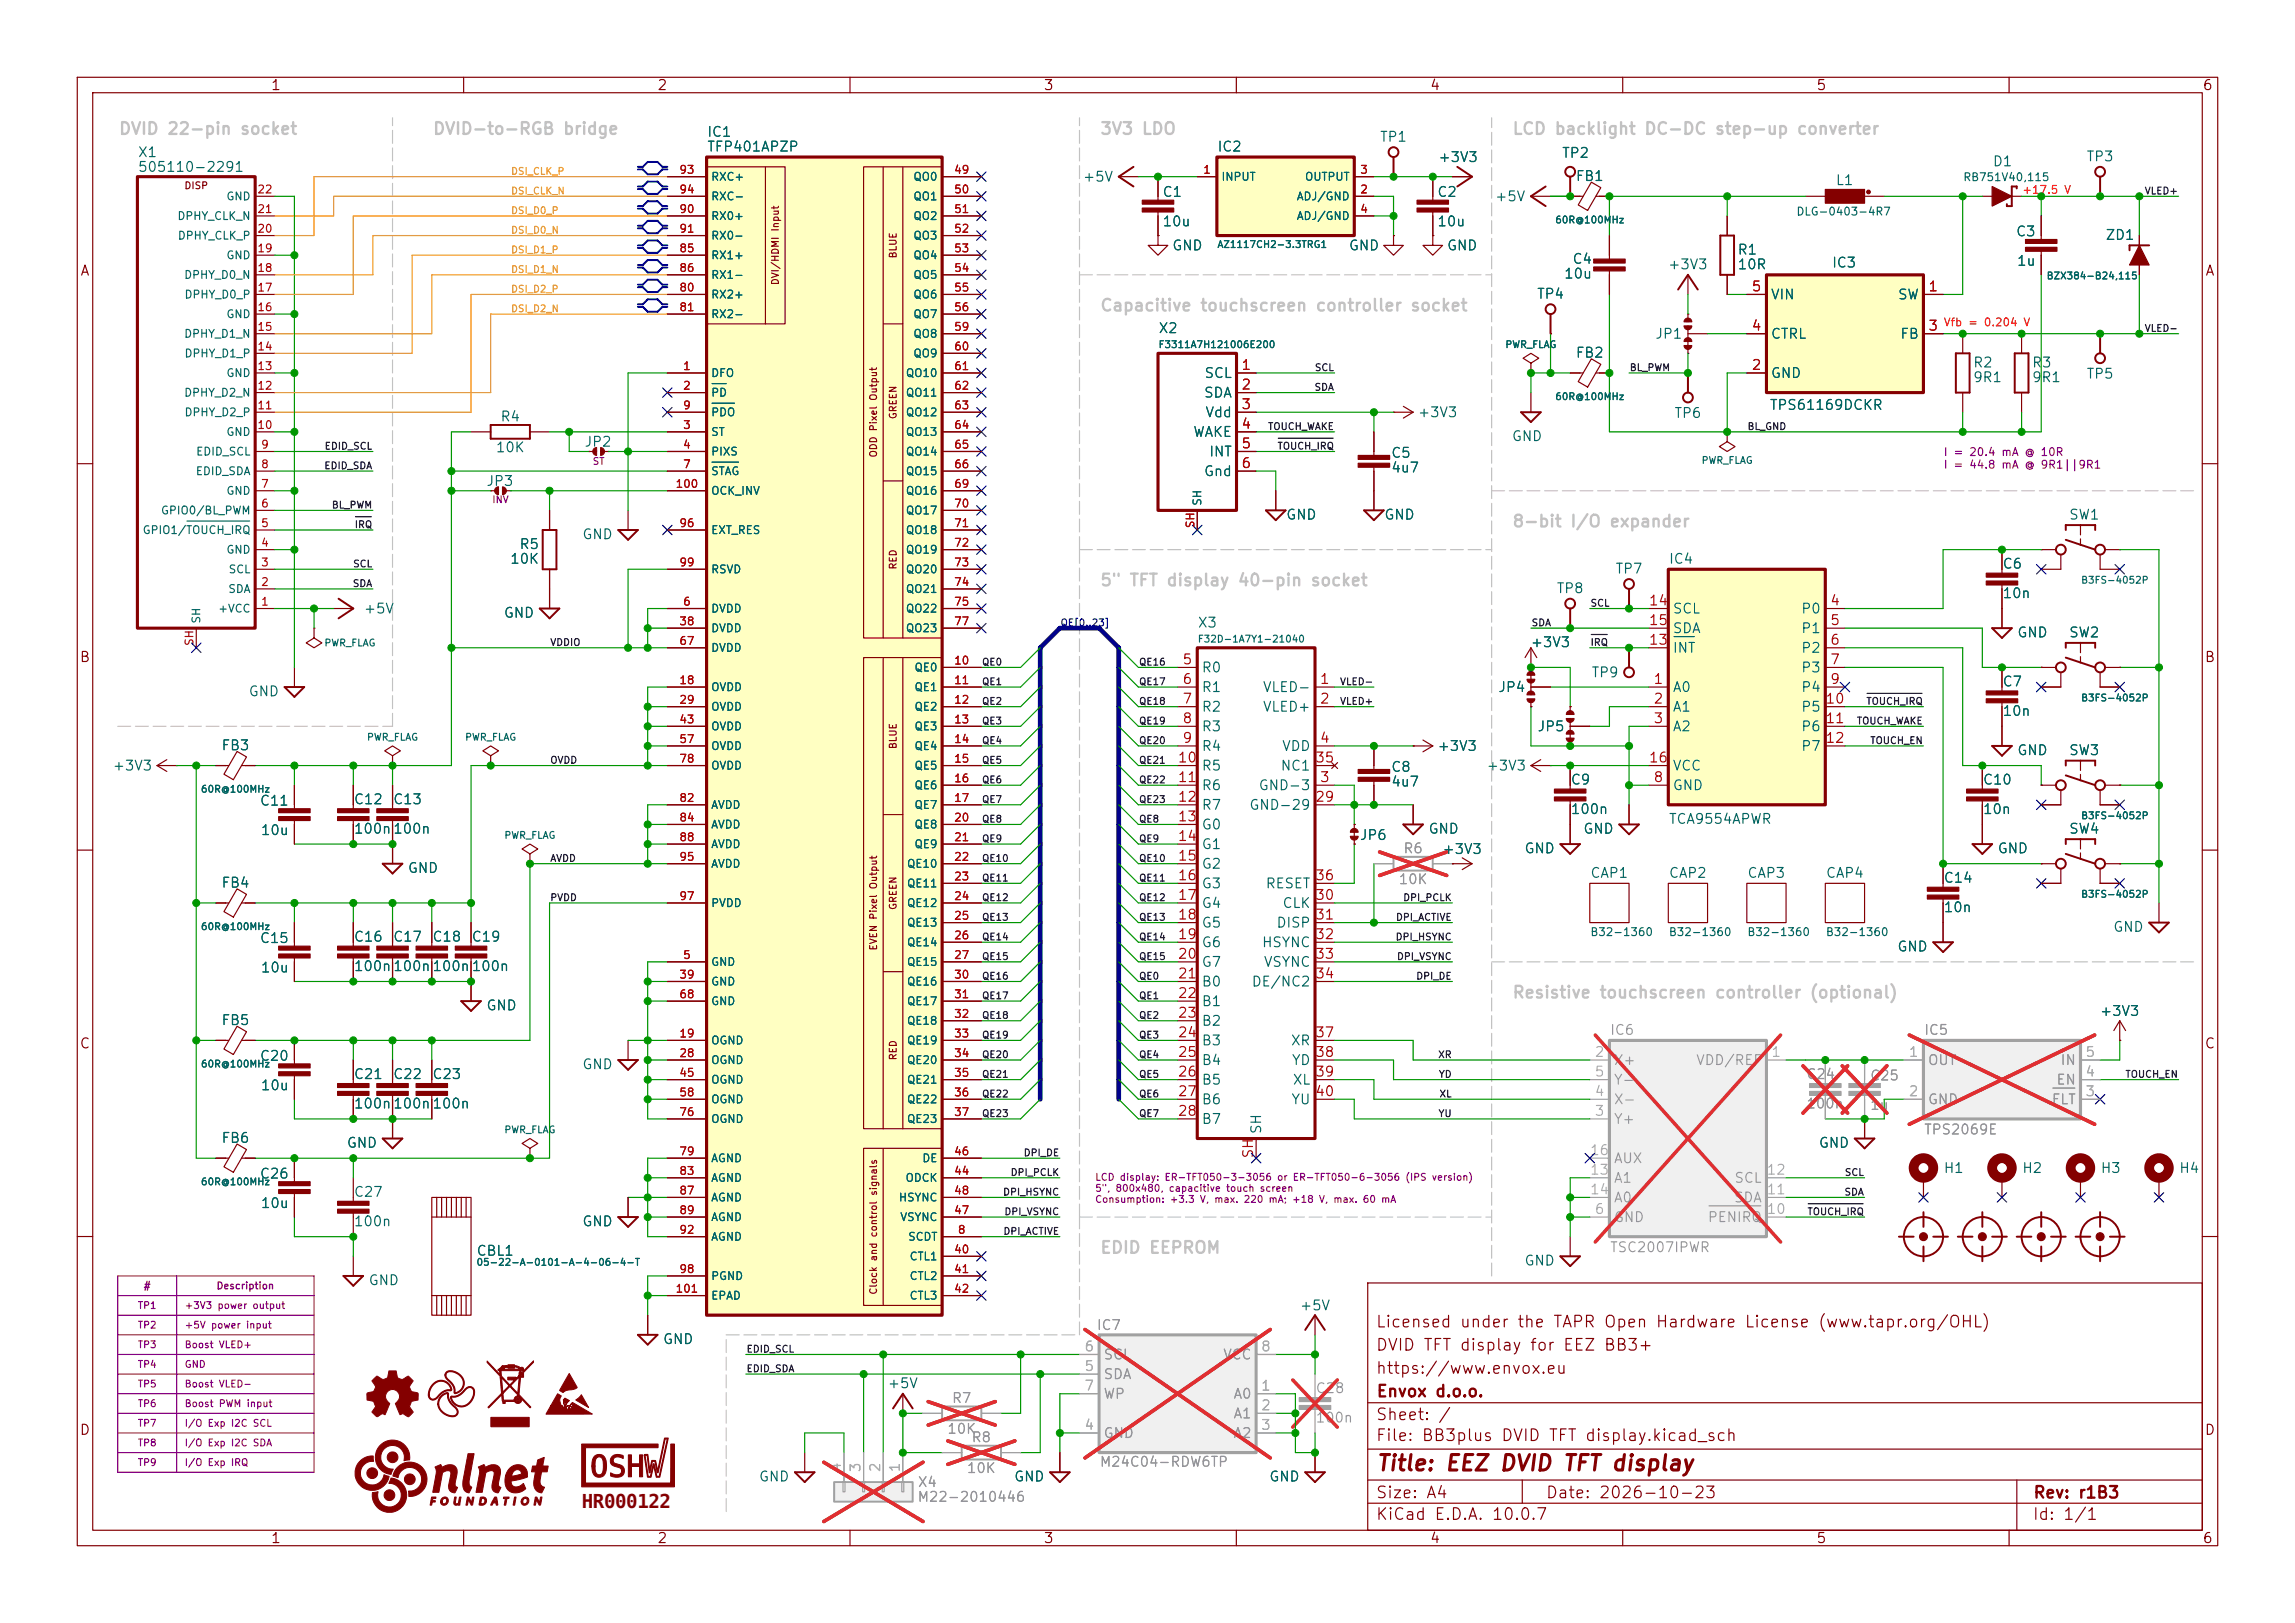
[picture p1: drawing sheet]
<svg xmlns="http://www.w3.org/2000/svg" width="297mm" height="210mm" viewBox="0 0 297 210" stroke-linecap="round" stroke-linejoin="round" font-family="sans-serif">
<defs><g id="words">
<text font-size="2.5" fill="#840000" x="75.3" y="195.1">HR000122</text>
<text font-size="2" fill="#840000" x="178" y="190.8">Title: EEZ DVID TFT display</text>
<g font-size="1.5" fill="#c2c2c2">
<text x="15.3" y="17.8">DVID 22-pin socket</text>
<text x="55.9" y="17.8">DVID-to-RGB bridge</text>
<text x="142.3" y="17.8">3V3 LDO</text>
<text x="195.6" y="17.8">LCD backlight DC-DC step-up converter</text>
<text x="142.3" y="40.6">Capacitive touchscreen controller socket</text>
<text x="195.6" y="68.6">8-bit I/O expander</text>
<text x="142.3" y="76.2">5&quot; TFT display 40-pin socket</text>
<text x="195.6" y="129.5">Resistive touchscreen controller (optional)</text>
<text x="142.3" y="162.6">EDID EEPROM</text>
</g>
<g font-size="1.5" fill="#840000">
<text x="178" y="172.1">Licensed under the TAPR Open Hardware License (www.tapr.org/OHL)</text>
<text x="178" y="178.1">https://www.envox.eu</text>
<text x="178" y="175.1">DVID TFT display for EEZ BB3+</text>
<text x="178" y="184.1">Sheet: /</text>
<text x="178" y="181.1">Envox d.o.o.</text>
<text x="178" y="186.8">File: BB3plus DVID TFT display.kicad_sch</text>
<text x="178" y="197">KiCad E.D.A. 10.0.7</text>
<text x="178" y="194.2">Size: A4</text>
<text x="200" y="194.2">Date: 2026-10-23</text>
<text x="263" y="197">Id: 1/1</text>
<text x="263" y="194.2">Rev: r1B3</text>
</g>
<g font-size="1.3" fill="#840000">
<text x="35" y="12">1</text>
<text x="85" y="12">2</text>
<text x="135" y="12">3</text>
<text x="185" y="12">4</text>
<text x="235" y="12">5</text>
<text x="285" y="12">6</text>
<text x="10.3" y="36">A</text>
<text x="285.3" y="36">A</text>
<text x="10.2" y="86">B</text>
<text x="285.2" y="86">B</text>
<text x="10.2" y="136">C</text>
<text x="285.2" y="136">C</text>
<text x="10.2" y="186">D</text>
<text x="285.2" y="186">D</text>
<text x="35" y="200">1</text>
<text x="85" y="200">2</text>
<text x="135" y="200">3</text>
<text x="185" y="200">4</text>
<text x="235" y="200">5</text>
<text x="285" y="200">6</text>
</g>
<g font-size="1.3" fill="#006464">
<text x="17.8" y="20.6">X1</text>
<text x="17.8" y="22.6">505110-2291</text>
<text x="91.4" y="18">IC1</text>
<text x="91.4" y="19.9">TFP401APZP</text>
<text x="140" y="23.8">+5V</text>
<text x="157.5" y="19.9">IC2</text>
<text x="178.5" y="18.7">TP1</text>
<text x="186" y="21.3">+3V3</text>
<text x="202.1" y="20.7">TP2</text>
<text x="203.8" y="23.7">FB1</text>
<text x="257.8" y="21.8">D1</text>
<text x="269.9" y="21.2">TP3</text>
<text x="150.4" y="25.8">C1</text>
<text x="150.4" y="29.6">10u</text>
<text x="185.9" y="25.8">C2</text>
<text x="185.9" y="29.6">10u</text>
<text x="193.4" y="26.4">+5V</text>
<text x="237.5" y="24.3">L1</text>
<text x="151.6" y="32.7">GND</text>
<text x="174.5" y="32.7">GND</text>
<text x="187.2" y="32.7">GND</text>
<text x="203.4" y="34.5">C4</text>
<text x="215.8" y="35.2">+3V3</text>
<text x="224.8" y="33.3">R1</text>
<text x="224.8" y="35.2">10R</text>
<text x="237" y="34.9">IC3</text>
<text x="260.8" y="30.9">C3</text>
<text x="260.9" y="34.7">1u</text>
<text x="272.4" y="31.4">ZD1</text>
<text x="198.8" y="39">TP4</text>
<text x="202.3" y="36.4">10u</text>
<text x="229.1" y="39.1">VIN</text>
<text x="245.5" y="39.1">SW</text>
<text x="149.8" y="43.4">X2</text>
<text x="203.8" y="46.6">FB2</text>
<text x="214.1" y="44.1">JP1</text>
<text x="229.1" y="44.1">CTRL</text>
<text x="245.8" y="44.1">FB</text>
<text x="255.3" y="47.9">R2</text>
<text x="262.9" y="47.9">R3</text>
<text x="155.7" y="51.8">SDA</text>
<text x="155.8" y="49.2">SCL</text>
<text x="228.9" y="53.4">TPS61169DCKR</text>
<text x="229.1" y="49.2">GND</text>
<text x="255.3" y="49.8">9R1</text>
<text x="262.9" y="49.8">9R1</text>
<text x="269.9" y="49.3">TP5</text>
<text x="64.1" y="58.8">10K</text>
<text x="64.7" y="54.8">R4</text>
<text x="75.5" y="58.1">JP2</text>
<text x="154.3" y="56.8">WAKE</text>
<text x="155.9" y="54.3">Vdd</text>
<text x="156.4" y="59.4">INT</text>
<text x="179.9" y="59.5">C5</text>
<text x="183.4" y="54.3">+3V3</text>
<text x="195.6" y="57.4">GND</text>
<text x="216.6" y="54.4">TP6</text>
<text x="62.8" y="63.2">JP3</text>
<text x="155.7" y="61.9">Gnd</text>
<text x="179.9" y="61.5">4u7</text>
<text x="67.1" y="71.4">R5</text>
<text x="75.3" y="70.1">GND</text>
<text x="166.4" y="67.5">GND</text>
<text x="179.1" y="67.5">GND</text>
<text x="267.7" y="67.5">SW1</text>
<text x="65.9" y="73.3">10K</text>
<text x="201.3" y="77.1">TP8</text>
<text x="209" y="74.5">TP7</text>
<text x="215.9" y="73.3">IC4</text>
<text x="259.1" y="73.9">C6</text>
<text x="259.1" y="77.7">10n</text>
<text x="47" y="79.7">+5V</text>
<text x="65.1" y="80.2">GND</text>
<text x="154.9" y="81.5">X3</text>
<text x="216.4" y="79.7">SCL</text>
<text x="216.4" y="82.2">SDA</text>
<text x="233" y="79.7">P0</text>
<text x="233" y="82.2">P1</text>
<text x="261" y="82.8">GND</text>
<text x="267.7" y="82.8">SW2</text>
<text x="155.4" y="87.3">R0</text>
<text x="155.4" y="89.9">R1</text>
<text x="163.3" y="89.9">VLED-</text>
<text x="193.8" y="89.9">JP4</text>
<text x="198" y="84.1">+3V3</text>
<text x="205.9" y="88">TP9</text>
<text x="216.4" y="89.9">A0</text>
<text x="216.4" y="84.8">INT</text>
<text x="233" y="84.8">P2</text>
<text x="233" y="87.3">P3</text>
<text x="233" y="89.9">P4</text>
<text x="259.1" y="89.1">C7</text>
<text x="32.1" y="90.4">GND</text>
<text x="155.4" y="92.4">R2</text>
<text x="155.4" y="94.9">R3</text>
<text x="163.3" y="92.4">VLED+</text>
<text x="198.9" y="94.9">JP5</text>
<text x="216.4" y="92.4">A1</text>
<text x="216.4" y="94.9">A2</text>
<text x="233" y="92.4">P5</text>
<text x="233" y="94.9">P6</text>
<text x="259.1" y="92.9">10n</text>
<text x="14.5" y="100">+3V3</text>
<text x="28.6" y="97.4">FB3</text>
<text x="155.4" y="97.5">R4</text>
<text x="155.4" y="100">R5</text>
<text x="165.6" y="100">NC1</text>
<text x="165.8" y="97.5">VDD</text>
<text x="179.9" y="100.2">C8</text>
<text x="185.9" y="97.5">+3V3</text>
<text x="192.3" y="100">+3V3</text>
<text x="203.2" y="101.8">C9</text>
<text x="216.4" y="100">VCC</text>
<text x="233" y="97.5">P7</text>
<text x="256.5" y="101.8">C10</text>
<text x="261" y="98">GND</text>
<text x="267.7" y="98">SW3</text>
<text x="33.5" y="104.6">C11</text>
<text x="45.7" y="104.4">C12</text>
<text x="50.8" y="104.4">C13</text>
<text x="155.4" y="102.6">R6</text>
<text x="155.4" y="105.1">R7</text>
<text x="155.4" y="107.6">G0</text>
<text x="161.6" y="105.1">GND-29</text>
<text x="162.8" y="102.6">GND-3</text>
<text x="179.9" y="102.1">4u7</text>
<text x="203.2" y="105.6">100n</text>
<text x="215.9" y="106.9">TCA9554APWR</text>
<text x="216.4" y="102.6">GND</text>
<text x="256.5" y="105.6">10n</text>
<text x="33.7" y="108.4">10u</text>
<text x="45.7" y="108.2">100n100n</text>
<text x="52.7" y="113.3">GND</text>
<text x="155.4" y="110.2">G1</text>
<text x="155.4" y="112.7">G2</text>
<text x="175.9" y="109">JP6</text>
<text x="184.8" y="108.2">GND</text>
<text x="186.6" y="110.8">+3V3</text>
<text x="197.2" y="110.7">GND</text>
<text x="204.8" y="108.2">GND</text>
<text x="205.7" y="113.9">CAP1</text>
<text x="215.9" y="113.9">CAP2</text>
<text x="226" y="113.9">CAP3</text>
<text x="236.2" y="113.9">CAP4</text>
<text x="258.4" y="110.7">GND</text>
<text x="267.7" y="108.2">SW4</text>
<text x="28.6" y="115.2">FB4</text>
<text x="155.4" y="115.3">G3</text>
<text x="155.4" y="117.8">G4</text>
<text x="163.7" y="115.3">RESET</text>
<text x="165.9" y="117.8">CLK</text>
<text x="251.4" y="114.5">C14</text>
<text x="251.4" y="118.3">10n</text>
<text x="33.5" y="122.3">C15</text>
<text x="45.7" y="122.2">C16</text>
<text x="45.7" y="126">100n100n100n100n</text>
<text x="50.8" y="122.2">C17</text>
<text x="55.9" y="122.2">C18</text>
<text x="60.9" y="122.2">C19</text>
<text x="155.4" y="120.3">G5</text>
<text x="155.4" y="122.9">G6</text>
<text x="155.4" y="125.4">G7</text>
<text x="163.2" y="122.9">HSYNC</text>
<text x="163.5" y="125.4">VSYNC</text>
<text x="165.1" y="120.3">DISP</text>
<text x="245.4" y="123.4">GND</text>
<text x="273.4" y="120.9">GND</text>
<text x="33.7" y="126.1">10u</text>
<text x="62.8" y="131">GND</text>
<text x="155.4" y="128">B0</text>
<text x="155.4" y="130.5">B1</text>
<text x="161.9" y="128">DE/NC2</text>
<text x="271.7" y="131.8">+3V3</text>
<text x="28.6" y="133">FB5</text>
<text x="33.5" y="137.6">C20</text>
<text x="155.4" y="133">B2</text>
<text x="155.4" y="135.6">B3</text>
<text x="167" y="135.6">XR</text>
<text x="33.7" y="141.4">10u</text>
<text x="45.7" y="139.9">C21</text>
<text x="45.7" y="143.7">100n100n100n</text>
<text x="50.8" y="139.9">C22</text>
<text x="55.9" y="139.9">C23</text>
<text x="75.3" y="138.7">GND</text>
<text x="155.4" y="138.1">B4</text>
<text x="155.4" y="140.7">B5</text>
<text x="155.4" y="143.2">B6</text>
<text x="167" y="143.2">YU</text>
<text x="167.1" y="138.1">YD</text>
<text x="167.2" y="140.7">XL</text>
<text x="28.6" y="148.2">FB6</text>
<text x="44.8" y="148.8">GND</text>
<text x="155.4" y="145.7">B7</text>
<text x="163.5" y="146.8" transform="rotate(-90 163.5 146.8)">SH</text>
<text x="235.3" y="148.8">GND</text>
<text x="33.5" y="152.8">C26</text>
<text x="45.7" y="155.2">C27</text>
<text x="251.4" y="152.1">H1</text>
<text x="261.6" y="152.1">H2</text>
<text x="271.8" y="152.1">H3</text>
<text x="281.9" y="152.1">H4</text>
<text x="33.7" y="156.6">10u</text>
<text x="45.7" y="159">100n</text>
<text x="75.3" y="159">GND</text>
<text x="47.6" y="166.6">GND</text>
<text x="61.6" y="162.8">CBL1</text>
<text x="197.2" y="164.1">GND</text>
<text x="168.1" y="169.9">+5V</text>
<text x="85.7" y="174.2">GND</text>
<text x="114.8" y="179.9">+5V</text>
<text x="98.1" y="192">GND</text>
<text x="131.1" y="192">GND</text>
<text x="164.2" y="192">GND</text>
</g>
<g font-size="1.3" fill="#a90000">
<text x="226.6" y="38">5</text>
<text x="249.5" y="38">1</text>
<text x="226.6" y="43.1">4</text>
<text x="249.5" y="43.1">3</text>
<text x="160.6" y="48.2">1</text>
<text x="160.6" y="50.7">2</text>
<text x="160.6" y="53.3">3</text>
<text x="226.6" y="48.2">2</text>
<text x="160.6" y="55.8">4</text>
<text x="160.6" y="58.3">5</text>
<text x="160.6" y="60.9">6</text>
<text x="213.3" y="83.7">13</text>
<text x="213.3" y="78.7">14</text>
<text x="213.3" y="81.2">15</text>
<text x="236.8" y="78.7">4</text>
<text x="236.8" y="81.2">5</text>
<text x="236.8" y="83.7">6</text>
<text x="152.9" y="86.3">5</text>
<text x="152.9" y="88.8">6</text>
<text x="170.7" y="88.8">1</text>
<text x="213.9" y="88.8">1</text>
<text x="236.8" y="86.3">7</text>
<text x="236.8" y="88.8">9</text>
<text x="152.9" y="91.4">7</text>
<text x="152.9" y="93.9">8</text>
<text x="170.7" y="91.4">2</text>
<text x="213.9" y="91.4">2</text>
<text x="213.9" y="93.9">3</text>
<text x="236.2" y="91.4">10</text>
<text x="236.2" y="93.9">11</text>
<text x="152.3" y="99">10</text>
<text x="152.3" y="101.5">11</text>
<text x="152.9" y="96.4">9</text>
<text x="170.1" y="99">35</text>
<text x="170.7" y="101.5">3</text>
<text x="170.7" y="96.4">4</text>
<text x="213.3" y="99">16</text>
<text x="213.9" y="101.5">8</text>
<text x="236.2" y="96.4">12</text>
<text x="152.3" y="104.1">12</text>
<text x="152.3" y="106.6">13</text>
<text x="170.1" y="104.1">29</text>
<text x="152.3" y="109.1">14</text>
<text x="152.3" y="111.7">15</text>
<text x="152.3" y="114.2">16</text>
<text x="152.3" y="116.8">17</text>
<text x="152.3" y="119.3">18</text>
<text x="170.1" y="116.8">30</text>
<text x="170.1" y="119.3">31</text>
<text x="170.1" y="114.2">36</text>
<text x="152.3" y="121.8">19</text>
<text x="152.3" y="124.4">20</text>
<text x="170.1" y="121.8">32</text>
<text x="170.1" y="124.4">33</text>
<text x="152.3" y="126.9">21</text>
<text x="152.3" y="129.5">22</text>
<text x="152.3" y="132">23</text>
<text x="170.1" y="126.9">34</text>
<text x="152.3" y="134.5">24</text>
<text x="152.3" y="137.1">25</text>
<text x="170.1" y="134.5">37</text>
<text x="170.1" y="137.1">38</text>
<text x="152.3" y="139.6">26</text>
<text x="152.3" y="142.2">27</text>
<text x="170.1" y="139.6">39</text>
<text x="170.1" y="142.2">40</text>
<text x="152.3" y="144.7">28</text>
<text x="162.5" y="150" transform="rotate(-90 162.5 150)">SH</text>
</g>
<g font-size="1.3" fill="#989898">
<text x="181.5" y="110.7">R6</text>
<text x="180.9" y="114.7">10K</text>
<text x="208.3" y="134.2">IC6</text>
<text x="248.9" y="134.2">IC5</text>
<text x="208.8" y="138.1">X+</text>
<text x="208.8" y="143.2">X-</text>
<text x="208.8" y="140.7">Y-</text>
<text x="219.4" y="138.1">VDD/REF</text>
<text x="233.7" y="139.9">C24</text>
<text x="233.7" y="143.7">100n</text>
<text x="241.9" y="140.1">C25</text>
<text x="241.9" y="143.9">1u</text>
<text x="249.4" y="138.1">OUT</text>
<text x="249.4" y="143.2">GND</text>
<text x="265.4" y="143.2">FLT</text>
<text x="266" y="140.7">EN</text>
<text x="266.6" y="138.1">IN</text>
<text x="208.8" y="145.7">Y+</text>
<text x="248.9" y="147.1">TPS2069E</text>
<text x="208.8" y="153.4">A1</text>
<text x="208.8" y="155.9">A0</text>
<text x="208.8" y="150.8">AUX</text>
<text x="224.3" y="155.9">SDA</text>
<text x="224.4" y="153.4">SCL</text>
<text x="208.8" y="158.4">GND</text>
<text x="220.9" y="158.4">PENIRQ</text>
<text x="208.3" y="162.3">TSC2007IPWR</text>
<text x="141.8" y="172.4">IC7</text>
<text x="142.7" y="178.8">SDA</text>
<text x="142.7" y="176.2">SCL</text>
<text x="158.2" y="176.2">VCC</text>
<text x="122.5" y="185.8">10K</text>
<text x="123.1" y="181.8">R7</text>
<text x="142.7" y="181.3">WP</text>
<text x="159.5" y="181.3">A0</text>
<text x="159.5" y="183.8">A1</text>
<text x="170.2" y="180.6">C28</text>
<text x="170.2" y="184.4">100n</text>
<text x="125" y="190.9">10K</text>
<text x="125.6" y="186.9">R8</text>
<text x="142.2" y="190.1">M24C04-RDW6TP</text>
<text x="142.7" y="186.4">GND</text>
<text x="159.5" y="186.4">A2</text>
<text x="118.6" y="194.6">M22-2010446</text>
<text x="118.7" y="192.7">X4</text>
</g>
<g font-size="1.3" fill="#aaa">
<text x="206.3" y="137.1">2</text>
<text x="229.1" y="137.1">1</text>
<text x="246.9" y="137.1">1</text>
<text x="269.8" y="137.1">5</text>
<text x="206.3" y="142.2">4</text>
<text x="206.3" y="139.6">5</text>
<text x="246.9" y="142.2">2</text>
<text x="269.8" y="142.2">3</text>
<text x="269.8" y="139.6">4</text>
<text x="205.7" y="149.8">16</text>
<text x="206.3" y="144.7">3</text>
<text x="205.7" y="152.3">13</text>
<text x="205.7" y="154.9">14</text>
<text x="228.5" y="154.9">11</text>
<text x="228.5" y="152.3">12</text>
<text x="206.3" y="157.4">6</text>
<text x="228.5" y="157.4">10</text>
<text x="140.2" y="177.7">5</text>
<text x="140.2" y="175.2">6</text>
<text x="163.1" y="175.2">8</text>
<text x="140.2" y="185.3">4</text>
<text x="140.2" y="180.3">7</text>
<text x="163.1" y="180.3">1</text>
<text x="163.1" y="182.8">2</text>
<text x="163.1" y="185.3">3</text>
<text x="109.1" y="190.6" transform="rotate(-90 109.1 190.6)">4</text>
<text x="111.7" y="190.6" transform="rotate(-90 111.7 190.6)">3</text>
<text x="114.2" y="190.6" transform="rotate(-90 114.2 190.6)">2</text>
<text x="116.8" y="190.6" transform="rotate(-90 116.8 190.6)">1</text>
</g>
<g font-size="1" fill="#a90000">
<text x="87.8" y="22.7">93</text>
<text x="123.4" y="22.7">49</text>
<text x="155.6" y="22.7">1</text>
<text x="175.9" y="22.7">3</text>
<text x="33.2" y="27.8">21</text>
<text x="33.2" y="25.3">22</text>
<text x="87.8" y="27.8">90</text>
<text x="87.8" y="25.3">94</text>
<text x="123.4" y="25.3">50</text>
<text x="123.4" y="27.8">51</text>
<text x="175.9" y="25.3">2</text>
<text x="175.9" y="27.8">4</text>
<text x="33.2" y="35.4">18</text>
<text x="33.2" y="32.9">19</text>
<text x="33.2" y="30.4">20</text>
<text x="87.8" y="32.9">85</text>
<text x="87.8" y="35.4">86</text>
<text x="87.8" y="30.4">91</text>
<text x="123.4" y="30.4">52</text>
<text x="123.4" y="32.9">53</text>
<text x="123.4" y="35.4">54</text>
<text x="33.2" y="40.5">16</text>
<text x="33.2" y="38">17</text>
<text x="87.8" y="38">80</text>
<text x="87.8" y="40.5">81</text>
<text x="123.4" y="38">55</text>
<text x="123.4" y="40.5">56</text>
<text x="33.2" y="45.6">14</text>
<text x="33.2" y="43.1">15</text>
<text x="123.4" y="43.1">59</text>
<text x="123.4" y="45.6">60</text>
<text x="33.2" y="53.2">11</text>
<text x="33.2" y="50.7">12</text>
<text x="33.2" y="48.1">13</text>
<text x="88.3" y="48.1">1</text>
<text x="88.3" y="50.7">2</text>
<text x="88.3" y="53.2">9</text>
<text x="123.4" y="48.1">61</text>
<text x="123.4" y="50.7">62</text>
<text x="123.4" y="53.2">63</text>
<text x="33.2" y="55.8">10</text>
<text x="33.7" y="58.3">9</text>
<text x="88.3" y="55.8">3</text>
<text x="88.3" y="58.3">4</text>
<text x="123.4" y="55.8">64</text>
<text x="123.4" y="58.3">65</text>
<text x="33.7" y="65.9">6</text>
<text x="33.7" y="63.4">7</text>
<text x="33.7" y="60.8">8</text>
<text x="87.3" y="63.4">100</text>
<text x="88.3" y="60.8">7</text>
<text x="123.4" y="60.8">66</text>
<text x="123.4" y="63.4">69</text>
<text x="123.4" y="65.9">70</text>
<text x="33.7" y="71">4</text>
<text x="33.7" y="68.5">5</text>
<text x="87.8" y="68.5">96</text>
<text x="123.4" y="68.5">71</text>
<text x="123.4" y="71">72</text>
<text x="154.8" y="68.4" transform="rotate(-90 154.8 68.4)">SH</text>
<text x="33.7" y="76.1">2</text>
<text x="33.7" y="73.5">3</text>
<text x="87.8" y="73.5">99</text>
<text x="123.4" y="73.5">73</text>
<text x="123.4" y="76.1">74</text>
<text x="25.3" y="83.7" transform="rotate(-90 25.3 83.7)">SH</text>
<text x="33.7" y="78.6">1</text>
<text x="87.8" y="83.7">67</text>
<text x="87.8" y="81.2">38</text>
<text x="88.3" y="78.6">6</text>
<text x="123.4" y="78.6">75</text>
<text x="123.4" y="81.2">77</text>
<text x="87.8" y="88.8">18</text>
<text x="123.4" y="86.2">10</text>
<text x="123.4" y="88.8">11</text>
<text x="87.8" y="91.3">29</text>
<text x="87.8" y="93.9">43</text>
<text x="123.4" y="91.3">12</text>
<text x="123.4" y="93.9">13</text>
<text x="87.8" y="98.9">78</text>
<text x="87.8" y="96.4">57</text>
<text x="123.4" y="96.4">14</text>
<text x="123.4" y="98.9">15</text>
<text x="123.4" y="101.5">16</text>
<text x="87.8" y="106.6">84</text>
<text x="87.8" y="104">82</text>
<text x="123.4" y="104">17</text>
<text x="123.4" y="106.6">20</text>
<text x="87.8" y="109.1">88</text>
<text x="87.8" y="111.6">95</text>
<text x="123.4" y="109.1">21</text>
<text x="123.4" y="111.6">22</text>
<text x="87.8" y="116.7">97</text>
<text x="123.4" y="114.2">23</text>
<text x="123.4" y="116.7">24</text>
<text x="123.4" y="119.3">25</text>
<text x="88.3" y="124.3">5</text>
<text x="123.4" y="121.8">26</text>
<text x="123.4" y="124.3">27</text>
<text x="87.8" y="126.9">39</text>
<text x="87.8" y="129.4">68</text>
<text x="123.4" y="126.9">30</text>
<text x="123.4" y="129.4">31</text>
<text x="123.4" y="132">32</text>
<text x="87.8" y="134.5">19</text>
<text x="87.8" y="137">28</text>
<text x="123.4" y="134.5">33</text>
<text x="123.4" y="137">34</text>
<text x="87.8" y="139.6">45</text>
<text x="87.8" y="142.1">58</text>
<text x="123.4" y="139.6">35</text>
<text x="123.4" y="142.1">36</text>
<text x="87.8" y="144.7">76</text>
<text x="87.8" y="149.7">79</text>
<text x="123.4" y="144.7">37</text>
<text x="123.4" y="149.7">46</text>
<text x="87.8" y="152.3">83</text>
<text x="87.8" y="154.8">87</text>
<text x="123.4" y="152.3">44</text>
<text x="123.4" y="154.8">48</text>
<text x="87.8" y="157.4">89</text>
<text x="87.8" y="159.9">92</text>
<text x="123.4" y="157.4">47</text>
<text x="123.9" y="159.9">8</text>
<text x="87.3" y="167.5">101</text>
<text x="87.8" y="165">98</text>
<text x="123.4" y="162.4">40</text>
<text x="123.4" y="165">41</text>
<text x="123.4" y="167.5">42</text>
</g>
<g font-size="1" fill="#006464">
<text x="91.9" y="23.6">RXC+</text>
<text x="118.1" y="23.6">QO0</text>
<text x="158" y="23.6">INPUT</text>
<text x="168.8" y="23.6">OUTPUT</text>
<text x="254" y="23.7">RB751V40,115</text>
<text x="22.9" y="28.7">DPHY_CLK_N</text>
<text x="29.2" y="26.2">GND</text>
<text x="91.9" y="28.7">RX0+</text>
<text x="91.9" y="26.2">RXC-</text>
<text x="118.1" y="26.2">QO1</text>
<text x="118.1" y="28.7">QO2</text>
<text x="167.7" y="26.2">ADJ/GND</text>
<text x="167.7" y="28.7">ADJ/GND</text>
<text x="232.4" y="28.1">DLG-0403-4R7</text>
<text x="22.9" y="31.2">DPHY_CLK_P</text>
<text x="29.2" y="33.8">GND</text>
<text x="91.9" y="33.8">RX1+</text>
<text x="91.9" y="31.2">RX0-</text>
<text x="118.1" y="31.2">QO3</text>
<text x="118.1" y="33.8">QO4</text>
<text x="23.7" y="36.3">DPHY_D0_N</text>
<text x="23.8" y="38.9">DPHY_D0_P</text>
<text x="29.2" y="41.4">GND</text>
<text x="91.9" y="38.9">RX2+</text>
<text x="91.9" y="41.4">RX2-</text>
<text x="91.9" y="36.3">RX1-</text>
<text x="118.1" y="36.3">QO5</text>
<text x="118.1" y="38.9">QO6</text>
<text x="118.1" y="41.4">QO7</text>
<text x="23.7" y="43.9">DPHY_D1_N</text>
<text x="23.8" y="46.5">DPHY_D1_P</text>
<text x="118.1" y="43.9">QO8</text>
<text x="118.1" y="46.5">QO9</text>
<text x="23.7" y="51.6">DPHY_D2_N</text>
<text x="29.2" y="49">GND</text>
<text x="91.9" y="49">DFO</text>
<text x="91.9" y="51.6">PD</text>
<text x="117.1" y="49">QO10</text>
<text x="117.1" y="51.6">QO11</text>
<text x="23.8" y="54.1">DPHY_D2_P</text>
<text x="25.3" y="59.2">EDID_SCL</text>
<text x="29.2" y="56.6">GND</text>
<text x="91.9" y="56.6">ST</text>
<text x="91.9" y="59.2">PIXS</text>
<text x="91.9" y="54.1">PDO</text>
<text x="117.1" y="54.1">QO12</text>
<text x="117.1" y="56.6">QO13</text>
<text x="117.1" y="59.2">QO14</text>
<text x="25.2" y="61.7">EDID_SDA</text>
<text x="29.2" y="64.3">GND</text>
<text x="91.9" y="64.3">OCK_INV</text>
<text x="91.9" y="61.7">STAG</text>
<text x="117.1" y="61.7">QO15</text>
<text x="117.1" y="64.3">QO16</text>
<text x="155.7" y="65.5" transform="rotate(-90 155.7 65.5)">SH</text>
<text x="18.4" y="69.3">GPIO1/TOUCH_IRQ</text>
<text x="20.7" y="66.8">GPIO0/BL_PWM</text>
<text x="29.2" y="71.9">GND</text>
<text x="91.9" y="69.3">EXT_RES</text>
<text x="117.1" y="66.8">QO17</text>
<text x="117.1" y="69.3">QO18</text>
<text x="117.1" y="71.9">QO19</text>
<text x="29.5" y="77">SDA</text>
<text x="29.5" y="74.4">SCL</text>
<text x="91.9" y="74.4">RSVD</text>
<text x="117.1" y="74.4">QO20</text>
<text x="117.1" y="77">QO21</text>
<text x="26.2" y="80.8" transform="rotate(-90 26.2 80.8)">SH</text>
<text x="28.1" y="79.5">+VCC</text>
<text x="91.9" y="79.5">DVDD</text>
<text x="91.9" y="82">DVDD</text>
<text x="117.1" y="79.5">QO22</text>
<text x="117.1" y="82">QO23</text>
<text x="91.9" y="84.6">DVDD</text>
<text x="91.9" y="89.7">OVDD</text>
<text x="118.3" y="87.1">QE0</text>
<text x="118.3" y="89.7">QE1</text>
<text x="91.9" y="92.2">OVDD</text>
<text x="91.9" y="94.7">OVDD</text>
<text x="118.3" y="92.2">QE2</text>
<text x="118.3" y="94.7">QE3</text>
<text x="91.9" y="99.8">OVDD</text>
<text x="91.9" y="97.3">OVDD</text>
<text x="118.3" y="97.3">QE4</text>
<text x="118.3" y="99.8">QE5</text>
<text x="91.9" y="107.4">AVDD</text>
<text x="91.9" y="104.9">AVDD</text>
<text x="118.3" y="102.4">QE6</text>
<text x="118.3" y="104.9">QE7</text>
<text x="118.3" y="107.4">QE8</text>
<text x="91.9" y="110">AVDD</text>
<text x="91.9" y="112.5">AVDD</text>
<text x="117.3" y="112.5">QE10</text>
<text x="118.3" y="110">QE9</text>
<text x="91.9" y="117.6">PVDD</text>
<text x="117.3" y="115.1">QE11</text>
<text x="117.3" y="117.6">QE12</text>
<text x="91.9" y="125.2">GND</text>
<text x="117.3" y="120.1">QE13</text>
<text x="117.3" y="122.7">QE14</text>
<text x="117.3" y="125.2">QE15</text>
<text x="205.7" y="121.4">B32-1360</text>
<text x="215.9" y="121.4">B32-1360</text>
<text x="226" y="121.4">B32-1360</text>
<text x="236.2" y="121.4">B32-1360</text>
<text x="91.9" y="127.8">GND</text>
<text x="91.9" y="130.3">GND</text>
<text x="117.3" y="127.8">QE16</text>
<text x="117.3" y="130.3">QE17</text>
<text x="91.9" y="135.4">OGND</text>
<text x="91.9" y="137.9">OGND</text>
<text x="117.3" y="132.8">QE18</text>
<text x="117.3" y="135.4">QE19</text>
<text x="117.3" y="137.9">QE20</text>
<text x="91.9" y="140.5">OGND</text>
<text x="91.9" y="143">OGND</text>
<text x="117.3" y="140.5">QE21</text>
<text x="117.3" y="143">QE22</text>
<text x="91.9" y="145.5">OGND</text>
<text x="117.3" y="145.5">QE23</text>
<text x="91.9" y="153.2">AGND</text>
<text x="91.9" y="150.6">AGND</text>
<text x="91.9" y="155.7">AGND</text>
<text x="116.2" y="155.7">HSYNC</text>
<text x="117.1" y="153.2">ODCK</text>
<text x="119.3" y="150.6">DE</text>
<text x="91.9" y="158.2">AGND</text>
<text x="91.9" y="160.8">AGND</text>
<text x="116.4" y="158.2">VSYNC</text>
<text x="117.4" y="160.8">SCDT</text>
<text x="91.9" y="165.9">PGND</text>
<text x="117.6" y="163.3">CTL1</text>
<text x="117.6" y="165.9">CTL2</text>
<text x="91.9" y="168.4">EPAD</text>
<text x="117.6" y="168.4">CTL3</text>
</g>
<g font-size="1" fill="#f00">
<text x="261.6" y="25.3">+17.5 V</text>
<text x="251.5" y="42.5">Vfb = 0.204 V</text>
</g>
<g font-size="1" fill="#840084">
<text x="251.5" y="59.2">I = 20.4 mA @ 10R</text>
<text x="251.5" y="60.9">I = 44.8 mA @ 9R1||9R1</text>
</g>
<g font-size=".9" fill="#f90">
<text x="66.1" y="22.8">DSI_CLK_P</text>
<text x="66.1" y="25.4">DSI_CLK_N</text>
<text x="66.1" y="27.9">DSI_D0_P</text>
<text x="66.1" y="33">DSI_D1_P</text>
<text x="66.1" y="35.5">DSI_D1_N</text>
<text x="66.1" y="30.4">DSI_D0_N</text>
<text x="66.1" y="40.6">DSI_D2_N</text>
<text x="66.1" y="38.1">DSI_D2_P</text>
</g>
<g font-size=".9" fill="#840000">
<text x="23.8" y="24.7">DISP</text>
<text x="116.2" y="33.5" transform="rotate(-90 116.2 33.5)">BLUE</text>
<text x="101" y="37" transform="rotate(-90 101 37)">DVI/HDMI Input</text>
<text x="113.7" y="59.3" transform="rotate(-90 113.7 59.3)">ODD Pixel Output</text>
<text x="116.2" y="54.3" transform="rotate(-90 116.2 54.3)">GREEN</text>
<text x="116.2" y="73.8" transform="rotate(-90 116.2 73.8)">RED</text>
<text x="116.2" y="97" transform="rotate(-90 116.2 97)">BLUE</text>
<text x="116.2" y="117.8" transform="rotate(-90 116.2 117.8)">GREEN</text>
<text x="113.7" y="123.1" transform="rotate(-90 113.7 123.1)">EVEN Pixel Output</text>
<text x="116.2" y="137.3" transform="rotate(-90 116.2 137.3)">RED</text>
<text x="113.7" y="167.6" transform="rotate(-90 113.7 167.6)">Clock and control signals</text>
</g>
<g font-size=".9" fill="#006464">
<text x="201.2" y="29.1">60R@100MHz</text>
<text x="157.5" y="32.3">AZ1117CH2-3.3TRG1</text>
<text x="264.8" y="36.4">BZX384-B24,115</text>
<text x="149.8" y="45.2">F3311A7H121006E200</text>
<text x="194.7" y="45.2">PWR_FLAG</text>
<text x="201.2" y="52">60R@100MHz</text>
<text x="220.1" y="60.2">PWR_FLAG</text>
<text x="269.2" y="75.7">B3FS-4052P</text>
<text x="41.9" y="83.9">PWR_FLAG</text>
<text x="154.9" y="83.3">F32D-1A7Y1-21040</text>
<text x="269.2" y="91">B3FS-4052P</text>
<text x="47.4" y="96">PWR_FLAG</text>
<text x="60.1" y="96">PWR_FLAG</text>
<text x="25.9" y="102.8">60R@100MHz</text>
<text x="269.2" y="106.2">B3FS-4052P</text>
<text x="65.2" y="108.7">PWR_FLAG</text>
<text x="269.2" y="116.4">B3FS-4052P</text>
<text x="25.9" y="120.6">60R@100MHz</text>
<text x="25.9" y="138.3">60R@100MHz</text>
<text x="65.2" y="146.8">PWR_FLAG</text>
<text x="25.9" y="153.6">60R@100MHz</text>
<text x="61.6" y="164">05-22-A-0101-A-4-06-4-T</text>
</g>
<g font-size=".9" fill="#0f0f0f">
<text x="277.5" y="25.4">VLED+</text>
<text x="277.5" y="43.1">VLED-</text>
<text x="170" y="50.8">SDA</text>
<text x="170.1" y="48.2">SCL</text>
<text x="210.8" y="48.2">BL_PWM</text>
<text x="41.9" y="58.4">EDID_SCL</text>
<text x="164" y="55.8">TOUCH_WAKE</text>
<text x="165.2" y="58.4">TOUCH_IRQ</text>
<text x="226.1" y="55.8">BL_GND</text>
<text x="41.9" y="60.9">EDID_SDA</text>
<text x="42.9" y="66">BL_PWM</text>
<text x="45.8" y="68.5">IRQ</text>
<text x="45.6" y="76.2">SDA</text>
<text x="45.6" y="73.6">SCL</text>
<text x="71.1" y="83.8">VDDIO</text>
<text x="198.1" y="81.2">SDA</text>
<text x="205.8" y="78.7">SCL</text>
<text x="205.8" y="83.8">IRQ</text>
<text x="127" y="88.9">QE1</text>
<text x="127" y="86.3">QE0</text>
<text x="147.3" y="86.3">QE16</text>
<text x="147.3" y="88.9">QE17</text>
<text x="173.3" y="88.9">VLED-</text>
<text x="127" y="91.4">QE2</text>
<text x="127" y="93.9">QE3</text>
<text x="147.3" y="93.9">QE19</text>
<text x="147.3" y="91.4">QE18</text>
<text x="173.3" y="91.4">VLED+</text>
<text x="240.2" y="93.9">TOUCH_WAKE</text>
<text x="241.4" y="91.4">TOUCH_IRQ</text>
<text x="71.1" y="99">OVDD</text>
<text x="127" y="101.6">QE6</text>
<text x="127" y="99">QE5</text>
<text x="127" y="96.5">QE4</text>
<text x="147.3" y="96.5">QE20</text>
<text x="147.3" y="101.6">QE22</text>
<text x="147.3" y="99">QE21</text>
<text x="242" y="96.5">TOUCH_EN</text>
<text x="127" y="106.6">QE8</text>
<text x="127" y="104.1">QE7</text>
<text x="147.3" y="104.1">QE23</text>
<text x="147.3" y="106.6">QE8</text>
<text x="71.1" y="111.7">AVDD</text>
<text x="127" y="109.2">QE9</text>
<text x="127" y="111.7">QE10</text>
<text x="147.3" y="111.7">QE10</text>
<text x="147.3" y="109.2">QE9</text>
<text x="71.1" y="116.8">PVDD</text>
<text x="127" y="119.3">QE13</text>
<text x="127" y="116.8">QE12</text>
<text x="127" y="114.3">QE11</text>
<text x="147.3" y="119.3">QE13</text>
<text x="147.3" y="114.3">QE11</text>
<text x="147.3" y="116.8">QE12</text>
<text x="180.6" y="119.3">DPI_ACTIVE</text>
<text x="181.5" y="116.8">DPI_PCLK</text>
<text x="127" y="124.4">QE15</text>
<text x="127" y="121.9">QE14</text>
<text x="147.3" y="124.4">QE15</text>
<text x="147.3" y="121.9">QE14</text>
<text x="180.5" y="121.9">DPI_HSYNC</text>
<text x="180.7" y="124.4">DPI_VSYNC</text>
<text x="127" y="129.5">QE17</text>
<text x="127" y="127">QE16</text>
<text x="147.3" y="127">QE0</text>
<text x="147.3" y="129.5">QE1</text>
<text x="183.2" y="127">DPI_DE</text>
<text x="127" y="132">QE18</text>
<text x="127" y="137.1">QE20</text>
<text x="127" y="134.6">QE19</text>
<text x="147.3" y="132">QE2</text>
<text x="147.3" y="134.6">QE3</text>
<text x="147.3" y="137.1">QE4</text>
<text x="186" y="137.1">XR</text>
<text x="127" y="139.7">QE21</text>
<text x="127" y="142.2">QE22</text>
<text x="147.3" y="139.7">QE5</text>
<text x="147.3" y="142.2">QE6</text>
<text x="186.1" y="139.7">YD</text>
<text x="186.2" y="142.2">XL</text>
<text x="275" y="139.7">TOUCH_EN</text>
<text x="127" y="144.7">QE23</text>
<text x="132.4" y="149.8">DPI_DE</text>
<text x="147.3" y="144.7">QE7</text>
<text x="186.1" y="144.7">YU</text>
<text x="129.7" y="154.9">DPI_HSYNC</text>
<text x="130.7" y="152.4">DPI_PCLK</text>
<text x="238.6" y="154.9">SDA</text>
<text x="238.7" y="152.4">SCL</text>
<text x="129.8" y="160">DPI_ACTIVE</text>
<text x="129.9" y="157.4">DPI_VSYNC</text>
<text x="233.8" y="157.4">TOUCH_IRQ</text>
<text x="96.5" y="175.2">EDID_SCL</text>
<text x="96.5" y="177.8">EDID_SDA</text>
</g>
<g font-size=".9" fill="#840084">
<text x="63.6" y="65.3">INV</text>
<text x="76.6" y="60.4">ST</text>
<text x="141.6" y="153">LCD display: ER-TFT050-3-3056 or ER-TFT050-6-3056 (IPS version)</text>
<text x="141.6" y="154.4">5&quot;, 800x480, capacitive touch screen</text>
<text x="141.6" y="155.9">Consumption: +3.3 V, max. 220 mA; +18 V, max. 60 mA</text>
<text x="18.5" y="167">#</text>
<text x="27.9" y="167">Description</text>
<text x="17.8" y="169.6">TP1</text>
<text x="17.8" y="172.1">TP2</text>
<text x="23.8" y="169.6">+3V3 power output</text>
<text x="23.8" y="172.1">+5V power input</text>
<text x="17.8" y="174.7">TP3</text>
<text x="17.8" y="177.2">TP4</text>
<text x="17.8" y="179.7">TP5</text>
<text x="23.8" y="174.7">Boost VLED+</text>
<text x="23.8" y="177.2">GND</text>
<text x="23.8" y="179.7">Boost VLED-</text>
<text x="17.8" y="182.3">TP6</text>
<text x="17.8" y="184.8">TP7</text>
<text x="23.8" y="182.3">Boost PWM input</text>
<text x="23.8" y="184.8">I/O Exp I2C SCL</text>
<text x="17.8" y="187.4">TP8</text>
<text x="17.8" y="189.9">TP9</text>
<text x="23.8" y="187.4">I/O Exp I2C SDA</text>
<text x="23.8" y="189.9">I/O Exp IRQ</text>
</g>
<text font-size=".9" fill="#000084" x="137.2" y="81.2">QE[0..23]</text>
</g></defs>
<g fill="none" stroke="#840000" stroke-width=".15">
<path d="M10 10h277v190h-277zM12 12h273v186h-273zM60 10v2M110 10v2M160 10v2M210 10v2M260 10v2M10 60h2M285 60h2M10 110h2M68.6 110.5l-1-.6 1-.7 1 .7-1 .6v1.3M68.6 111.8h.1"/>
<path d="M285 110h2M10 160h2M177 166h108v32h-108zM285 160h2M60 198v2M110 198v2M160 198v2M177 194.5h108M177 191.5h108M177 187.5h108M177 181.5h108M197 191.5v3"/>
<path d="M210 198v2M260 198v2M261 191.5v6.5"/>
</g>
<path d="M208.3 134.6h20.3v25.4h-20.3z" fill="#f0f0f0"/>
<path d="M208.3 134.6h20.3v25.4h-20.3z" fill="none" stroke="#a1a1a1" stroke-width=".4"/>
<g fill="none" stroke="#a1a1a1" stroke-width=".15">
<path d="M205.7 137.2h2.6M205.7 139.7h2.6M228.6 137.2h2.5M236.2 137.2v3M205.7 144.8h2.6M205.7 142.2h2.6M205.7 157.5h2.6M205.7 154.9h2.6M205.7 152.4h2.6M205.7 149.9h2.6M228.6 157.5h2.5M228.6 154.9h2.5"/>
<path d="M228.6 152.4h2.5M236.2 141.7v3.1M170.2 177.8v3M119.4 182.9h2.5M121.9 188h2.6M127 182.9h2.5M129.5 188h2.6M170.2 182.4v3"/>
</g>
<path d="M221.2 156h6.7" fill="none" stroke="#989898" stroke-width=".15"/>
<path d="M206.4 133.9l24 26.8M230.4 133.9l-24 26.8M233.3 137.9l5.8 6.1M239.1 137.9l-5.8 6.1M167.3 178.6l5.8 6.1M173.1 178.6l-5.8 6.1M120.1 181.4l8.7 3M122.7 186.4l8.6 3.1M128.8 181.4l-8.7 3M131.3 186.4l-8.6 3.1" fill="none" stroke="#e12e31" stroke-width=".46"/>
<g fill="none" stroke="#840000" stroke-width=".25">
<path d="M188.6 21.6l1.9 1.3-1.9 1.2M200 24.1l-1.9 1.3 1.9 1.3M261 24.4v-.3h-.7v2.6h-.6v-.3M271.8 22.9v2.5M278.1 31.8h-2.5v.6M253.1 45.7h1.8v5.1h-1.8zM260.7 45.7h1.8v5.1h-1.8zM271.8 43.2v2.5M267.3 68.6v-.7h3.8v.7M267.3 69.9l3.8 1.2M267.3 99.1v-.7h3.8v.7M49.5 111.8h2.6l-1.3 1.2z"/>
<path d="M181.6 106.7h2.5l-1.2 1.3zM267.3 100.3l3.8 1.3M278.1 119.4h2.6l-1.3 1.3zM168.9 190.5h2.5l-1.2 1.3z"/>
<circle cx="271.8" cy="22.2" r=".63"/>
<circle cx="271.8" cy="46.4" r=".63"/>
<circle cx="266.7" cy="71.1" r=".63"/>
<circle cx="271.8" cy="71.1" r=".63"/>
<circle cx="266.7" cy="101.6" r=".63"/>
<circle cx="271.8" cy="101.6" r=".63"/>
</g>
<g fill="none" stroke="#840000" stroke-width=".15">
<path d="M185.4 30.5v1.3h1.3l-1.3 1.2-1.3-1.2h1.3M185.4 30.5h.1M185.4 22.9v3M185.4 27.4v3.1M188 22.9h2.5M198.1 25.4h2.6M256.5 25.4h5.1M264.2 27.9v3.1M264.2 32.5v3.1M271.8 25.4h.1M276.9 30.5v5.1M254 43.2v2.5"/>
<path d="M254 50.8v2.5M261.6 43.2v2.5M261.6 50.8v2.5M271.8 43.2h.1M264.2 71.1h.1M264.2 71.1h1.9M266.7 71.8v1.9h-2.5M269.2 67.9v1.3M269.2 69.7v.8M271.8 71.8v1.9h2.5M272.4 71.1h1.9M274.3 71.1h.1"/>
<path d="M50.8 97.8l-1-.6 1-.7 1 .7-1 .6v1.3M50.8 99.1h.1M63.5 97.8l-1-.6 1-.7 1 .7-1 .6v1.3M63.5 99.1h.1M177.8 96.5v3.1M269.2 98.4v1.3M50.8 101.6v3M50.8 106.2v5.6M50.8 119.4v3M177.8 101.1v3M182.9 104.1v2.6M264.2 101.6h.1"/>
<path d="M264.2 101.6h1.9M266.7 102.2v1.9h-2.5M269.2 100.2v.8M271.8 102.2v1.9h2.5M272.4 101.6h1.9M274.3 101.6h.1M279.4 116.8v2.6M50.8 124v3M170.2 188v2.5"/>
</g>
<g fill="#a1a1a1" stroke="#a1a1a1" stroke-width=".15">
<path d="M168.1 180.8h4.1v.6h-4.1z"/>
<path d="M168.1 181.9h4.1v.5h-4.1z"/>
<path d="M234.2 140.2h4.1v.5h-4.1z"/>
<path d="M234.2 141.2h4.1v.5h-4.1z"/>
</g>
<g fill="#840000" stroke="#840000" stroke-width=".15">
<path d="M257.8 24.1l2.5 1.3-2.5 1.3z"/>
<path d="M48.8 122.4h4v.5h-4z"/>
<path d="M48.8 123.4h4v.6h-4z"/>
<path d="M262.1 31h4.1v.5h-4.1z"/>
<path d="M262.1 32h4.1v.5h-4.1z"/>
<path d="M276.9 31.8l1.2 2.5h-2.5z"/>
<path d="M48.8 104.6h4v.6h-4z"/>
<path d="M48.8 105.7h4v.5h-4z"/>
<path d="M175.8 99.6h4v.5h-4z"/>
<path d="M175.8 100.6h4v.5h-4z"/>
<path d="M183.4 26.9h4.1v.5h-4.1z"/>
<path d="M183.4 25.9h4.1v.5h-4.1z"/>
</g>
<path d="M121.9 182h5.1v1.8h-5.1zM124.5 187.1h5v1.7h-5z" fill="none" stroke="#a1a1a1" stroke-width=".25"/>
<path d="M107.9 191.8h10.2v2.5h-10.2z" fill="#f0f0f0"/>
<path d="M107.9 191.8h10.2v2.5h-10.2z" fill="none" stroke="#a1a1a1" stroke-width=".25"/>
<path d="M109.1 191.8h.2v1.2h-.2zM109.2 188v3.8M111.6 191.8h.3v1.2h-.3zM111.8 188v3.8M114.2 191.8h.2v1.2h-.2zM114.3 188v3.8M116.7 191.8h.3v1.2h-.3zM116.8 188v3.8" fill="none" stroke="#a1a1a1" stroke-width=".15"/>
<path d="M106.6 189.2l12.9 7.7M119.5 189.2l-12.9 7.7" fill="none" stroke="#e12e31" stroke-width=".46"/>
<g fill="none" stroke="#840000" stroke-width=".15">
<path d="M203.2 25.4h.1M198.1 47l-1-.6 1-.7 1 .7-1 .6v1.3M198.1 48.3h.1M198.1 50.8v2.5M200.7 43.2h.1M71.1 76.2v2.5M182.9 96.5h.1M182.9 96.5h2.5M184.1 95.8l1.3 .7M185.4 96.5l-1.3 .8M175.3 109.2h.1M175.3 106.7h.1"/>
<path d="M175.3 106.7v2.5M251.5 111.8v3M251.5 116.3v5.6M264.2 111.8h.1M264.2 111.8h1.9M266.7 112.4v1.9h-2.5M269.2 108.6v1.3M269.2 110.4v.7M271.8 112.4v1.9h2.5M272.4 111.8h1.9M274.3 111.8h.1M27.9 134.6h1.7"/>
<path d="M30.7 132.8l1.2 .7-1.7 2.9-1.2-.7zM31.3 134.6h1.7M279.4 152.4v2.5M170.2 170.2v2.5M203.2 160v2.6"/>
</g>
<g fill="none" stroke="#840000" stroke-width=".25">
<path d="M203.2 22.9v2.5M196.8 53.3h2.6l-1.3 1.3zM200.7 40.6v2.6M69.8 78.7h2.6l-1.3 1.3zM267.3 109.2v-.6h3.8v.6M267.3 110.5l3.8 1.3M250.2 121.9h2.5l-1.2 1.3zM168.9 172.1l1.3-1.9 1.2 1.9M201.9 162.6h2.6l-1.3 1.2z"/>
<circle cx="203.2" cy="22.2" r=".63"/>
<circle cx="200.7" cy="40" r=".63"/>
<circle cx="266.7" cy="111.8" r=".63"/>
<circle cx="271.8" cy="111.8" r=".63"/>
</g>
<circle cx="279.4" cy="151.1" r="1.27" fill="none" stroke="#840000" stroke-width="1.3"/>
<g fill="#840000" stroke="#840000" stroke-width=".13">
<path d="M174.8 108.2h1a.51 .51 0 0 1-.5 .5 .51 .51 0 0 1-.5-.5z"/>
<path d="M175.3 107.2a.51 .51 0 0 1 .5 .5h-.5z"/>
<path d="M174.9 107.3l.4-.1v.5h-.6z"/>
</g>
<g fill="#840000" stroke="#840000" stroke-width=".15">
<path d="M249.4 114.8h4.1v.5h-4.1z"/>
<path d="M249.4 115.8h4.1v.5h-4.1z"/>
</g>
<path d="M215.9 73.7h20.3v30.4h-20.3z" fill="#ffffc2"/>
<path d="M215.9 73.7h20.3v30.4h-20.3z" fill="none" stroke="#840000" stroke-width=".41"/>
<g fill="none" stroke="#840000" stroke-width=".15">
<path d="M33 25.4h2.6M33 38.1h2.6M33 35.6h2.6M33 33h2.6M33 30.5h2.6M33 27.9h2.6M144.8 22.9h2.5M180.3 22.9h.1M180.3 30.5v1.3h-1.2l1.2 1.2 1.3-1.2h-1.3M180.3 30.5h.1M203.2 25.4h1.7M205.9 23.6l1.3 .7-1.7 2.9-1.3-.7z"/>
<path d="M206.5 25.4h1.8M208.3 30.5v3M208.3 35.1v3M218.4 35.6v2.5M223.5 27.9v2.6M223.5 35.6v2.5M233.7 25.4h2.5M241.3 25.4h2.5M33 55.9h2.6M33 58.4h2.6M33 53.3h2.6M33 50.8h2.6"/>
<path d="M33 48.3h2.6M33 45.7h2.6M33 43.2h2.6M33 40.6h2.6M61 55.9h2.5M68.6 55.9h2.5M76.2 58.4h.1M76.2 58.4h.8M78 58.4h.7M78.7 58.4h.1M160 55.9h2.6M160 58.4h2.6"/>
<path d="M160 53.3h2.6M160 50.8h2.6M160 48.3h2.6M203.2 48.3h1.7M205.9 46.4l1.3 .7-1.7 3-1.3-.7zM206.5 48.3h1.8M218.4 45.7h.1M218.4 40.6h.1M218.4 48.3h.1M218.4 43.2h2.6M218.4 40.6v.8M218.4 42.4v3.3"/>
<path d="M223.5 55.9v1.3l-1 .6 1 .6 1-.6-1-.6M223.5 55.9h.1M33 78.7h2.6M33 63.5h2.6M33 76.2h2.6M33 73.7h2.6M33 71.1h2.6M33 68.6h2.6M33 66h2.6M33 61h2.6M43.2 78.7h2.5M63.5 63.5h.1"/>
<path d="M63.5 63.5h.8M65.3 63.5h.7M66 63.5h.1M71.1 66v2.6M71.1 73.7v2.5M81.3 66v2.6M154.9 66v2.6M160 61h2.6M213.4 78.7h2.5M236.2 78.7h2.6M259.1 71.1v3.1M259.1 75.7v5.6"/>
<path d="M20.3 99.1h2.6M20.3 99.1l1.3 .7M21.6 98.3l-1.3 .8M22.9 99.1h.1M25.4 81.3v2.5M27.9 99.1h1.7M30.7 97.2l1.2 .7-1.7 3-1.2-.7zM31.3 99.1h1.7M38.1 86.4v2.5M40.6 81.3v1.3l1.1 .6-1.1 .6-1-.6 1-.6M40.6 81.3h.1M198.1 86.4h.1"/>
<path d="M198.1 91.4h.1M198.1 88.9h2.6M198.1 83.8l.8 1.3M198.1 83.8l-.7 1.3M198.1 83.8v5.9M198.1 90.7v.7M213.4 88.9h2.5M213.4 91.4h2.5M213.4 94h2.5M213.4 81.3h2.5M213.4 83.8h2.5M213.4 99.1h2.5"/>
<path d="M236.2 88.9h2.6M236.2 91.4h2.6M236.2 94h2.6M236.2 81.3h2.6M236.2 83.8h2.6M236.2 86.4h2.6M236.2 96.5h2.6M256.5 99.1v3M259.1 86.4v3M259.1 90.9v5.6M264.2 86.4h.1M264.2 86.4h1.9"/>
<path d="M266.7 87v1.9h-2.5M269.2 83.2v1.3M269.2 85v.7M271.8 87v1.9h2.5M272.4 86.4h1.9M274.3 86.4h.1M27.9 116.8h1.7M30.7 115l1.2 .7-1.7 3-1.2-.7zM31.3 116.8h1.7M38.1 101.6v3M38.1 106.2v3M38.1 119.4v3"/>
<path d="M45.7 101.6v3M45.7 106.2v3M45.7 119.4v3M55.9 119.4v3M61 119.4v3M205.7 114.3h5.1v5.1h-5.1zM213.4 101.6h2.5M215.9 114.3h5.1v5.1h-5.1zM226.1 114.3h5v5.1h-5zM236.2 114.3h5.1v5.1h-5.1zM256.5 103.6v5.6M38.1 124v3"/>
<path d="M45.7 124v3M55.9 124v3M61 124v3M81.3 154.9v2.6M45.7 162.6v2.5M83.8 170.2v2.5"/>
</g>
<path d="M24.2 67.4h8.1M216.6 82.4h2.7" fill="none" stroke="#006464" stroke-width=".15"/>
<g fill="none" stroke="#840000" stroke-width=".25">
<path d="M146.7 21.6l-1.9 1.3 1.9 1.2M180.3 20.3v2.6M217.2 37.5l1.2-1.9 1.3 1.9M222.6 30.5h1.8v5.1h-1.8zM63.5 55h5.1v1.8h-5.1zM218.4 48.3v2.5M43.8 77.5l1.9 1.2-1.9 1.3M70.2 68.6h1.8v5.1h-1.8zM80 68.6h2.5l-1.2 1.3zM36.8 88.9h2.6l-1.3 1.3zM257.8 96.5h2.5l-1.2 1.3zM257.8 81.3h2.5l-1.2 1.3z"/>
<path d="M267.3 83.8v-.6h3.8v.6M267.3 85.1l3.8 1.3M255.3 109.2h2.5l-1.3 1.3zM80 157.5h2.5l-1.2 1.3zM44.4 165.1h2.6l-1.3 1.3zM82.5 172.7h2.6l-1.3 1.3z"/>
<circle cx="180.3" cy="19.7" r=".63"/>
<circle cx="218.4" cy="51.4" r=".63"/>
<circle cx="266.7" cy="86.4" r=".63"/>
<circle cx="271.8" cy="86.4" r=".63"/>
</g>
<g fill="#840000" stroke="#840000" stroke-width=".13">
<path d="M64.2 63.1l.3-.1v.5h-.5z"/>
<path d="M64 63.5h.5v.5a.51 .51 0 0 1-.5-.5z"/>
<path d="M65 63a.51 .51 0 0 1 .5 .5h-.5z"/>
<path d="M65 63.5h.5a.51 .51 0 0 1-.5 .5z"/>
<path d="M76.9 58.1l.3-.2v.5h-.5z"/>
<path d="M76.7 58.4h.5v.5a.51 .51 0 0 1-.5-.5z"/>
<path d="M77.7 57.9a.51 .51 0 0 1 .5 .5h-.5z"/>
<path d="M77.7 58.4h.5a.51 .51 0 0 1-.5 .5z"/>
<path d="M197.6 90.4h1a.51 .51 0 0 1-.5 .5 .51 .51 0 0 1-.5-.5z"/>
<path d="M197.8 89.6l.3-.2v.5h-.5z"/>
<path d="M198.1 89.4a.51 .51 0 0 1 .5 .5h-.5z"/>
<path d="M197.6 87.9h1a.51 .51 0 0 1-.5 .5 .51 .51 0 0 1-.5-.5z"/>
<path d="M197.8 87l.3-.1v.5h-.5z"/>
<path d="M198.1 86.9a.51 .51 0 0 1 .5 .5h-.5z"/>
<path d="M63 176.1l1.7 1.7v-.4h.1l.1 .7 1.1 1.1 .6-.6h-.9v-.4h1.1v.2a.64 .64 0 0 1 .8-.3v-.3l-.2 .3h-.3l.2-.7h-2.8v-.2h2.8l-.3-.2-.4-.1v.1h-.9v-.1h-.4v.3h-.3v-.2l-.2 .2h-.2l.3-.3h1.5v-.1l-1.5 .1 .1-.2h.7v-.1h.9v.1l.8 .2a.25 .25 0 0 1 .4 .3 .24 .24 0 0 1-.4 .2v.2h.1l1.5-1.5v.2l-1.2 1.3v.6h-.4l-.2 1.7a.7 .7 0 0 0 .4 1l1.1 1.2-.1 .1-1.1-1.2a.53 .53 0 0 1-.3 .6 .53 .53 0 0 1-.7-.3h-1.1v.3h-.3l-.2-1.1-1.7 1.7-.1-.1 1.8-1.8h.2l.1 .9 1.6-.1v.1a.25 .25 0 0 0 .4 .1 .25 .25 0 0 0-.1-.4 .25 .25 0 0 0-.3 .2h-.3l.1-.1 .1-.3 .3-.1v-.1l-1-1.1-.9 .9h-.2l-.2-2h.2l.2 1.8 .8-.8h.2l.9 1 .2-2.1-.8 .7a.61 .61 0 0 1-.5 .4l-1-1h-.2v-.2l-1.7-1.8z"/>
<path d="M63.5 183.4h5v1.2h-5z"/>
<path d="M48.4 178.4l.4-.3 .2 .1a.7 .7 0 0 0 1.2-.1l.1-.7h1v.4a.64 .64 0 0 0 .4 .6 .64 .64 0 0 0 .7-.1l.4-.2 .7 .6-.4 .5a.64 .64 0 0 0 0 .7 .64 .64 0 0 0 .7 .3l.3 .1v.9l-.6 .1a.45 .45 0 0 0-.4 .5l-.1 .2 .5 .7-.3 .3a.41 .41 0 0 1-.3 .3 .41 .41 0 0 1-.4-.2l-.4-.2-.3 .2-.6-1.5a.94 .94 0 0 0 .5-1.2 .94 .94 0 0 0-1.3-.5 .96 .96 0 0 0-.5 .9 .96 .96 0 0 0 .5 .8l-.6 1.4h-.1a.68 .68 0 0 0-.8 .3h-.2l-.6-.6 .5-.7-.1-.2a.54 .54 0 0 0-.7-.6h-.3v-.8l.1-.2h.3a.64 .64 0 0 0 .6-.4 .64 .64 0 0 0-.1-.8l-.3-.3z"/>
<path d="M218.1 41.3a.51 .51 0 0 1 .5-.1 .51 .51 0 0 1 .3 .5h-1z"/>
<path d="M217.9 42.2h.5v.5a.51 .51 0 0 1-.5-.5z"/>
<path d="M218.4 42.2h.5a.51 .51 0 0 1-.5 .5z"/>
<path d="M218.1 43.8a.51 .51 0 0 1 .5-.1 .51 .51 0 0 1 .3 .5h-1z"/>
<path d="M217.9 44.7h.5v.5a.51 .51 0 0 1-.5-.5z"/>
<path d="M218.4 44.7h.5a.51 .51 0 0 1-.5 .5z"/>
<path d="M76.9 188.4a.95 .95 0 0 1 1.1-.1 .95 .95 0 0 1 .5 1 1.79 1.79 0 0 1-.6 1.8 .93 .93 0 0 1-1.3-1v-.4h.4v.5a.53 .53 0 0 0 .5 .6 .53 .53 0 0 0 .6-.6v-.3a1.4 1.4 0 0 0-.4-1.3 .64 .64 0 0 0-.7 .8v.3h-.4l.1-.8z"/>
<path d="M79.3 188.4a1.12 1.12 0 0 1 1.4 0l-.1 .3-.1-.1a.71 .71 0 0 0-1.1 .4 .72 .72 0 0 0 .7 .5 .86 .86 0 0 1 .7 1.1 .86 .86 0 0 1-1.2 .5l-.6-.1v-.4a1.03 1.03 0 0 0 1.4 0 .53 .53 0 0 0-.1-.6 .53 .53 0 0 0-.5-.2 .8 .8 0 0 1-.8-.5 .8 .8 0 0 1 .3-.9z"/>
<path d="M81.3 188.2h.4v1.2h1.1v-1.2h.4v2.9h-.4v-1.3h-1.1v1.3h-.4z"/>
<path d="M83.4 188.3l.4-.1 .3 1.9 .2-1.1h.5l.3 1.2 .9-4.1h.5l-1.1 5-.5 .1-.3-1.5-.3 1.5h-.3a.22 .22 0 0 1-.2-.1 .22 .22 0 0 1-.1-.3l-.3-2.5h.1l.4 2.5a.19 .19 0 0 0 .1 .2 .19 .19 0 0 0 .2-.2l.4-1.4 .3 1.2a.29 .29 0 0 0 .1 .3 .29 .29 0 0 0 .3 .1l1-4.8a.3 .3 0 0 0-.3 .4l-.8 4-.1-.1-.3-1.4h-.4l-.2 1a.35 .35 0 0 1-.2 .5l-.3-2.3z"/>
<path d="M75.3 186.8h9.9v.5h-9.4v4.6h11v-5.1h.5v5.6h-12z"/>
<circle cx="67" cy="181.1" r=".17"/>
</g>
<path d="M17.8 22.9h15.2v58.4h-15.2zM149.9 45.7h10.1v20.3h-10.1z" fill="none" stroke="#840000" stroke-width=".4"/>
<g fill="#840000" stroke="#840000" stroke-width=".15">
<path d="M58.9 122.4h4.1v.5h-4.1z"/>
<path d="M58.9 123.4h4.1v.6h-4.1z"/>
<path d="M53.8 122.4h4.1v.5h-4.1z"/>
<path d="M53.8 123.4h4.1v.6h-4.1z"/>
<path d="M254.5 102.1h4.1v.5h-4.1z"/>
<path d="M254.5 103.1h4.1v.5h-4.1z"/>
<path d="M257 89.4h4.1v.5h-4.1z"/>
<path d="M257 90.4h4.1v.5h-4.1z"/>
<path d="M43.7 104.6h4.1v.6h-4.1z"/>
<path d="M43.7 105.7h4.1v.5h-4.1z"/>
<path d="M257 74.2h4.1v.5h-4.1z"/>
<path d="M257 75.2h4.1v.5h-4.1z"/>
<path d="M36.1 104.6h4v.6h-4z"/>
<path d="M36.1 105.7h4v.5h-4z"/>
<path d="M36.1 122.4h4v.5h-4z"/>
<path d="M36.1 123.4h4v.6h-4z"/>
<path d="M43.7 122.4h4.1v.5h-4.1z"/>
<path d="M43.7 123.4h4.1v.6h-4.1z"/>
<path d="M236.2 24.5h5.1v1.8h-5.1z"/>
<path d="M206.2 33.5h4.1v.5h-4.1z"/>
<path d="M206.2 34.5h4.1v.6h-4.1z"/>
<circle cx="241.8" cy="24.8" r=".23"/>
</g>
<path d="M228.6 35.6h20.3v15.2h-20.3z" fill="#ffffc2"/>
<path d="M228.6 35.6h20.3v15.2h-20.3z" fill="none" stroke="#840000" stroke-width=".4"/>
<path d="M226.1 38.1h2.5M248.9 38.1h2.6M226.1 48.3h2.5M226.1 43.2h2.5M248.9 43.2h2.6" fill="none" stroke="#840000" stroke-width=".15"/>
<path d="M142.2 172.7h20.4v15.3h-20.4z" fill="#f0f0f0"/>
<path d="M142.2 172.7h20.4v15.3h-20.4z" fill="none" stroke="#a1a1a1" stroke-width=".4"/>
<path d="M139.7 177.8h2.5M139.7 175.3h2.5M162.6 175.3h2.5M139.7 180.3h2.5M139.7 185.4h2.5M162.6 180.3h2.5M162.6 182.9h2.5M162.6 185.4h2.5" fill="none" stroke="#a1a1a1" stroke-width=".15"/>
<path d="M140.4 172l24 16.6M164.4 172l-24 16.6" fill="none" stroke="#e12e31" stroke-width=".46"/>
<path d="M80 137.2h2.5l-1.2 1.2z" fill="none" stroke="#840000" stroke-width=".25"/>
<path d="M81.3 134.6v2.6" fill="none" stroke="#840000" stroke-width=".15"/>
<path d="M91.4 20.3h30.5v149.9h-30.5z" fill="#ffffc2"/>
<path d="M91.4 20.3h30.5v149.9h-30.5z" fill="none" stroke="#840000" stroke-width=".41"/>
<g fill="none" stroke="#840000" stroke-width=".15">
<path d="M86.4 22.9h5M86.4 25.4h5M86.4 27.9h5M86.4 30.5h5M86.4 33h5M86.4 35.6h5M86.4 38.1h5M91.4 21.6h10.2v20.3h-10.2M99.1 21.6v20.3M114.3 21.6v61M116.8 21.6v20.3h-2.5M121.9 21.6h-10.1v61h10.1"/>
<path d="M121.9 22.9h5.1M121.9 25.4h5.1M121.9 27.9h5.1M121.9 30.5h5.1M121.9 33h5.1M121.9 35.6h5.1M121.9 38.1h5.1M149.9 22.9v3M149.9 27.4v3.1M86.4 48.3h5M86.4 55.9h5M86.4 58.4h5"/>
<path d="M86.4 40.6h5M86.4 50.8h5M86.4 53.3h5M116.8 41.9v20.3h-2.5M121.9 48.3h5.1M121.9 55.9h5.1M121.9 58.4h5.1M121.9 40.6h5.1M121.9 43.2h5.1M121.9 45.7h5.1M121.9 50.8h5.1M121.9 53.3h5.1"/>
<path d="M86.4 61h5M86.4 63.5h5M86.4 68.6h5M86.4 73.7h5M86.4 78.7h5M116.8 62.2v20.4M121.9 61h5.1M121.9 63.5h5.1M121.9 66h5.1M121.9 68.6h5.1M121.9 71.1h5.1M121.9 73.7h5.1"/>
<path d="M121.9 76.2h5.1M121.9 78.7h5.1M86.4 88.9h5M86.4 91.4h5M86.4 94h5M86.4 96.5h5M86.4 99.1h5M86.4 83.8h5M86.4 81.3h5M114.3 85.1v61M116.8 85.1v20.3h-2.5M121.9 85.1h-10.1v61h10.1"/>
<path d="M121.9 86.4h5.1M121.9 88.9h5.1M121.9 91.4h5.1M121.9 94h5.1M121.9 96.5h5.1M121.9 99.1h5.1M121.9 81.3h5.1M86.4 104.1h5M86.4 106.7h5M86.4 109.2h5M86.4 111.8h5M86.4 116.8h5"/>
<path d="M116.8 105.4v20.3h-2.5M121.9 101.6h5.1M121.9 104.1h5.1M121.9 106.7h5.1M121.9 109.2h5.1M121.9 111.8h5.1M121.9 114.3h5.1M121.9 116.8h5.1M121.9 119.4h5.1M38.1 134.6v3.1M38.1 139.2v3M45.7 137.2v3"/>
<path d="M50.8 137.2v3M55.9 137.2v3M61 127v2.5M86.4 124.5h5M86.4 127h5M86.4 129.5h5M86.4 134.6h5M86.4 137.2h5M86.4 139.7h5M116.8 125.7v20.4M121.9 124.5h5.1M121.9 121.9h5.1"/>
<path d="M121.9 127h5.1M121.9 129.5h5.1M121.9 132.1h5.1M121.9 134.6h5.1M121.9 137.2h5.1M121.9 139.7h5.1M45.7 141.7v3.1M50.8 141.7v5.6M55.9 141.7v3.1M68.6 148.6l-1-.6 1-.7 1 .7-1 .6v1.3M68.6 149.9h.1M86.4 142.2h5"/>
<path d="M86.4 144.8h5M86.4 152.4h5M86.4 149.9h5M86.4 157.5h5M86.4 154.9h5M114.3 148.6v20.3M121.9 148.6h-10.1v20.3h10.1M121.9 142.2h5.1M121.9 144.8h5.1M121.9 152.4h5.1M121.9 149.9h5.1M121.9 157.5h5.1"/>
<path d="M121.9 154.9h5.1M86.4 160h5M86.4 165.1h5M86.4 167.6h5M121.9 160h5.1M121.9 162.6h5.1M121.9 165.1h5.1M121.9 167.6h5.1M104.1 188v2.5"/>
</g>
<path d="M92.1 49.6h1.9M92.1 59.8h3.5M92.1 52.2h2.9" fill="none" stroke="#006464" stroke-width=".15"/>
<g fill="#840000" stroke="#840000" stroke-width=".15">
<path d="M48.8 140.2h4v.5h-4z"/>
<path d="M48.8 141.2h4v.5h-4z"/>
<path d="M53.8 140.2h4.1v.5h-4.1z"/>
<path d="M53.8 141.2h4.1v.5h-4.1z"/>
<path d="M43.7 140.2h4.1v.5h-4.1z"/>
<path d="M43.7 141.2h4.1v.5h-4.1z"/>
<path d="M36.1 137.7h4v.5h-4z"/>
<path d="M36.1 138.7h4v.5h-4z"/>
<path d="M147.8 26.9h4.1v.5h-4.1z"/>
<path d="M147.8 25.9h4.1v.5h-4.1z"/>
</g>
<path d="M59.7 129.5h2.5l-1.2 1.3zM49.5 147.3h2.6l-1.3 1.3zM102.9 190.5h2.5l-1.3 1.3z" fill="none" stroke="#840000" stroke-width=".25"/>
<g fill="#840000" stroke="#840000" stroke-width=".13">
<path d="M56.1 179a1.35 1.35 0 0 1 1.5-.3 1.35 1.35 0 0 1 .8 1.2 2.08 2.08 0 0 0-1.8 1 .63 .63 0 0 1-.8 .2 .63 .63 0 0 1-.4-.6h.2a.57 .57 0 0 0 .5 .5 .57 .57 0 0 0 .6-.4 2.05 2.05 0 0 1 1.6-.8 1.34 1.34 0 0 0-1.2-1.1 1.34 1.34 0 0 0-1.3 1l-.2 .8h-.2a2.04 2.04 0 0 1 .7-1.5z"/>
<path d="M57.1 180.6l.4-.3a.32 .32 0 0 1 .3-.1 .32 .32 0 0 1 .3 .2 2.23 2.23 0 0 0 1 1.8 .68 .68 0 0 1 .1 .9 .68 .68 0 0 1-.9 .2 1.91 1.91 0 0 1-1.6-1.6h.1a1.71 1.71 0 0 0 2.2 1.4 .72 .72 0 0 0-.4-1.1 1.89 1.89 0 0 1-.7-1.7 1.37 1.37 0 0 0-1.1 1.4h-.1a1.45 1.45 0 0 1 .4-1.1z"/>
<path d="M57.7 177.6a1.51 1.51 0 0 1 2.1 .5 1.33 1.33 0 0 1 .2 1.4 1.33 1.33 0 0 1-1.2 .8 1.87 1.87 0 0 0-1-1.9l-.2-.5h.1l.2 .4a2.14 2.14 0 0 1 1 1.9 1.31 1.31 0 0 0 1.1-1.3 1.31 1.31 0 0 0-1.1-1.3 .79 .79 0 0 0-1.2 .3h-.1z"/>
<path d="M58.3 180.7h.1a2.02 2.02 0 0 0 1.9-1.1 .68 .68 0 0 1 .9-.1 .68 .68 0 0 1 .2 .9 1.73 1.73 0 0 1-2.1 1.6 1.48 1.48 0 0 1-1-1.2h.1a1.37 1.37 0 0 0 1.3 1.1 1.37 1.37 0 0 0 1.4-1 .92 .92 0 0 0-.1-1.3h-.3l-.3 .1a2.04 2.04 0 0 1-1.8 1.1h-.3z"/>
</g>
<path d="M157.5 20.3h17.8v10.2h-17.8z" fill="#ffffc2"/>
<path d="M157.5 20.3h17.8v10.2h-17.8z" fill="none" stroke="#840000" stroke-width=".41"/>
<g fill="none" stroke="#840000" stroke-width=".15">
<path d="M149.9 30.5v1.3h1.2l-1.2 1.2-1.3-1.2h1.3M149.9 30.5h.1M154.9 22.9h2.6M175.3 22.9h2.5M175.3 25.4h2.5M175.3 27.9h2.5M27.9 149.9h1.7M30.7 148l1.2 .7-1.7 3-1.2-.7zM31.3 149.9h1.7M38.1 149.9v3M38.1 154.4v3.1M45.7 152.4v3"/>
<path d="M45.7 157v3"/>
</g>
<g fill="#840000" stroke="#840000" stroke-width=".15">
<path d="M36.1 152.9h4v.5h-4z"/>
<path d="M36.1 153.9h4v.5h-4z"/>
<path d="M43.7 155.4h4.1v.6h-4.1z"/>
<path d="M43.7 156.5h4.1v.5h-4.1z"/>
</g>
<path d="M248.9 134.6h20.3v10.2h-20.3z" fill="#f0f0f0"/>
<path d="M248.9 134.6h20.3v10.2h-20.3z" fill="none" stroke="#a1a1a1" stroke-width=".41"/>
<g fill="none" stroke="#a1a1a1" stroke-width=".15">
<path d="M177.8 111.8h2.5M185.4 111.8h2.6M236.2 137.2v2.5M241.3 137.2v3M246.4 137.2h2.5M269.2 137.2h2.6M269.2 139.7h2.6M236.2 142.2v2.6M241.3 141.7v3.1M246.4 142.2h2.5M269.2 142.2h2.6M139.7 177.8h2.5"/>
<path d="M139.7 175.3h2.5M162.6 175.3h2.5M109.2 188v3.8M111.8 188v3.8M114.3 188v3.8M116.8 188v3.8M119.4 182.9h2.5M121.9 188h2.6M127 182.9h2.5M129.5 188h2.6M139.7 180.3h2.5M139.7 185.4h2.5"/>
<path d="M162.6 180.3h2.5M162.6 182.9h2.5M162.6 185.4h2.5"/>
</g>
<path d="M265.7 140.8h2.8" fill="none" stroke="#989898" stroke-width=".15"/>
<g fill="none" stroke="#e12e31" stroke-width=".46">
<path d="M178.5 110.2l8.7 3.1M187.2 110.2l-8.7 3.1M233.3 137.9l5.8 6.1M238.4 137.9l5.8 6.1M239.1 137.9l-5.8 6.1M244.2 137.9l-5.8 6.1M247.1 133.9l24 11.6M271.1 133.9l-24 11.6M140.4 172l24 16.6M164.4 172l-24 16.6M106.6 189.2l12.9 7.7M119.5 189.2l-12.9 7.7"/>
<path d="M120.1 181.4l8.7 3M122.7 186.4l8.6 3.1M128.8 181.4l-8.7 3M131.3 186.4l-8.6 3.1"/>
</g>
<g fill="none" stroke="#840000" stroke-width=".25">
<path d="M163.8 66h2.6l-1.3 1.3zM176.5 66h2.6l-1.3 1.3zM203.2 78.7v2.6M210.8 76.2v2.5M210.8 83.8v2.6M201.9 109.2h2.6l-1.3 1.3zM209.5 106.7h2.6l-1.3 1.3zM240 147.3h2.6l-1.3 1.3zM248.9 156.8v2M256.5 156.8v2M264.2 156.8v2M271.8 156.8v2"/>
<path d="M245.7 160h1.9M248.9 161.3v1.9M250.2 160h1.9M253.4 160h1.9M256.5 161.3v1.9M257.8 160h1.9M261 160h1.9M264.2 161.3v1.9M265.4 160h1.9M268.6 160h1.9M271.8 161.3v1.9M273 160h2"/>
<path d="M115.6 182.2l1.2-1.9 1.3 1.9M135.9 190.5h2.5l-1.2 1.3z"/>
<circle cx="203.2" cy="78.1" r=".63"/>
<circle cx="210.8" cy="75.6" r=".63"/>
<circle cx="210.8" cy="87" r=".63"/>
<circle cx="248.9" cy="160" r="2.54"/>
<circle cx="256.5" cy="160" r="2.54"/>
<circle cx="264.2" cy="160" r="2.54"/>
<circle cx="271.8" cy="160" r="2.54"/>
</g>
<g fill="none" stroke="#840000" stroke-width=".15">
<path d="M86.4 22.9h5M86.4 25.4h5M86.4 27.9h5M86.4 38.1h5M86.4 30.5h5M86.4 33h5M86.4 35.6h5M121.9 22.9h5.1M121.9 25.4h5.1M121.9 27.9h5.1M121.9 38.1h5.1M121.9 30.5h5.1"/>
<path d="M121.9 33h5.1M121.9 35.6h5.1M149.9 30.5h.1M149.9 22.9v2.5M149.9 27.9v2.6M154.9 22.9h2.6M175.3 22.9h2.5M175.3 25.4h2.5M175.3 27.9h2.5M180.3 30.5h.1M185.4 30.5h.1M185.4 22.9v2.5"/>
<path d="M185.4 27.9v2.6M188 22.9h2.5M203.2 25.4h.1M203.2 25.4h1.3M207 25.4h1.3M208.3 30.5v2.5M208.3 35.6v2.5M223.5 27.9v2.6M223.5 35.6v2.5M226.1 38.1h2.5M248.9 38.1h2.6M264.2 27.9v2.6"/>
<path d="M264.2 33v2.6M276.9 30.5v5.1M86.4 53.3h5M86.4 48.3h5M86.4 50.8h5M86.4 55.9h5M86.4 58.4h5M86.4 40.6h5M121.9 53.3h5.1M121.9 48.3h5.1M121.9 50.8h5.1M121.9 55.9h5.1"/>
<path d="M121.9 58.4h5.1M121.9 43.2h5.1M121.9 40.6h5.1M121.9 45.7h5.1M160 53.3h2.6M160 48.3h2.6M160 50.8h2.6M160 55.9h2.6M160 58.4h2.6M177.8 55.9v3M180.3 53.3h.1M180.3 53.3h2.6"/>
<path d="M181.6 52.6l1.3 .7M182.9 53.3l-1.3 .8M198.1 48.3h.1M200.7 43.2h.1M203.2 48.3h1.3M207 48.3h1.3M226.1 48.3h2.5M226.1 43.2h2.5M248.9 43.2h2.6M71.1 66v2.6M71.1 73.7v5M86.4 61h5"/>
<path d="M86.4 63.5h5M86.4 68.6h5M86.4 73.7h5M86.4 78.7h5M121.9 61h5.1M121.9 63.5h5.1M121.9 66h5.1M121.9 68.6h5.1M121.9 71.1h5.1M121.9 73.7h5.1M121.9 76.2h5.1M121.9 78.7h5.1"/>
<path d="M154.9 66v2.6M160 61h2.6M165.1 63.5v2.5M177.8 60.5v5.5M210.8 78.7h.1M259.1 71.1v2.6M259.1 76.2v5.1M27.9 99.1h1.3M31.7 99.1h1.3M86.4 99.1h5M86.4 88.9h5M86.4 91.4h5"/>
<path d="M86.4 96.5h5M86.4 94h5M86.4 83.8h5M86.4 81.3h5M121.9 99.1h5.1M121.9 88.9h5.1M121.9 91.4h5.1M121.9 96.5h5.1M121.9 86.4h5.1M121.9 94h5.1M121.9 81.3h5.1M152.4 99.1h2.5"/>
<path d="M152.4 88.9h2.5M152.4 91.4h2.5M152.4 96.5h2.5M152.4 86.4h2.5M152.4 94h2.5M170.2 99.1h2.5M170.2 88.9h2.5M170.2 91.4h2.5M170.2 96.5h2.5M172.3 98.7l.8 .7M173.1 98.7l-.8 .7M177.8 96.5v2.6"/>
<path d="M182.9 96.5h.1M198.1 86.4h.1M198.1 91.4h.1M198.1 99.1l1.3 .7M198.1 99.1h2.6M198.1 88.9h2.6M199.4 98.3l-1.3 .8M200.7 99.1h.1M203.2 96.5h.1M203.2 91.4h.1M203.2 81.3h.1M203.2 91.4v.8"/>
<path d="M203.2 93.2v3.3M203.2 99.1v3M203.2 94h2.5M210.8 83.8h.1M256.5 99.1v2.5M259.1 86.4v2.5M259.1 91.4v5.1M264.2 86.4h.1M264.2 88.9h2.5M271.8 88.9h2.5M274.3 86.4h.1M27.9 116.8h1.3"/>
<path d="M31.7 116.8h1.3M38.1 101.6v2.5M38.1 106.7v2.5M38.1 119.4v2.5M45.7 101.6v2.5M45.7 106.7v2.5M45.7 119.4v2.5M50.8 101.6v2.5M50.8 106.7v5.1M50.8 119.4v2.5M55.9 119.4v2.5M61 119.4v2.5"/>
<path d="M86.4 104.1h5M86.4 106.7h5M86.4 109.2h5M86.4 111.8h5M86.4 116.8h5M121.9 101.6h5.1M121.9 104.1h5.1M121.9 106.7h5.1M121.9 109.2h5.1M121.9 111.8h5.1M121.9 114.3h5.1M121.9 116.8h5.1"/>
<path d="M121.9 119.4h5.1M152.4 101.6h2.5M152.4 104.1h2.5M152.4 106.7h2.5M152.4 109.2h2.5M152.4 111.8h2.5M152.4 114.3h2.5M152.4 116.8h2.5M152.4 119.4h2.5M170.2 101.6h2.5M170.2 104.1h2.5M170.2 114.3h2.5"/>
<path d="M170.2 116.8h2.5M170.2 119.4h2.5M175.3 109.2h.1M175.3 106.7h.1M177.8 101.6v2.5M182.9 104.1v2.6M188 111.8h.1M188 111.8h2.5M189.2 111l1.3 .8M190.5 111.8l-1.3 .7M203.2 103.6v5.6M210.8 104.1v2.6"/>
<path d="M251.5 111.8v2.5M251.5 116.8v5.1M256.5 104.1v5.1M264.2 111.8h.1M264.2 101.6h.1M264.2 104.1h2.5M264.2 114.3h2.5M271.8 104.1h2.5M271.8 114.3h2.5M274.3 111.8h.1M274.3 101.6h.1M27.9 134.6h1.3"/>
<path d="M31.7 134.6h1.3M38.1 124.5v2.5M38.1 134.6v2.6M38.1 139.7v2.5M45.7 124.5v2.5M45.7 137.2v2.5M50.8 124.5v2.5M50.8 137.2v2.5M55.9 124.5v2.5M55.9 137.2v2.5M61 124.5v5M86.4 124.5h5"/>
<path d="M86.4 127h5M86.4 129.5h5M86.4 134.6h5M86.4 137.2h5M86.4 139.7h5M121.9 121.9h5.1M121.9 124.5h5.1M121.9 127h5.1M121.9 129.5h5.1M121.9 132.1h5.1M121.9 134.6h5.1M121.9 137.2h5.1"/>
<path d="M121.9 139.7h5.1M152.4 121.9h2.5M152.4 124.5h2.5M152.4 127h2.5M152.4 129.5h2.5M152.4 132.1h2.5M152.4 134.6h2.5M152.4 137.2h2.5M152.4 139.7h2.5M170.2 121.9h2.5M170.2 124.5h2.5M170.2 127h2.5"/>
<path d="M170.2 134.6h2.5M170.2 137.2h2.5M170.2 139.7h2.5M274.3 134.6h.1M274.3 132.1l.8 1.3M274.3 132.1l-.7 1.3M274.3 132.1v2.5M27.9 149.9h1.3M31.7 149.9h1.3M38.1 149.9v2.5M38.1 154.9v2.6M45.7 142.2v2.6"/>
<path d="M50.8 142.2v5.1M55.9 154.9h5.1v15.3h-5.1zM55.9 157.5h5.1M55.9 142.2v2.6M56.5 154.9v2.6M57.1 154.9v2.6M57.8 154.9v2.6M58.4 154.9v2.6M59.1 154.9v2.6M59.7 154.9v2.6M60.3 154.9v2.6M81.3 154.9v2.6"/>
<path d="M86.4 157.5h5M86.4 142.2h5M86.4 144.8h5M86.4 152.4h5M86.4 149.9h5M86.4 154.9h5M121.9 157.5h5.1M121.9 142.2h5.1M121.9 144.8h5.1M121.9 152.4h5.1M121.9 149.9h5.1M121.9 154.9h5.1"/>
<path d="M152.4 142.2h2.5M152.4 144.8h2.5M162.6 147.3v2.6M170.2 142.2h2.5M241.3 144.8v2.5M248.9 152.4v2.5M259.1 152.4v2.5M269.2 152.4v2.5M55.9 167.6h5.1M56.5 167.6v2.6M57.1 167.6v2.6M57.8 167.6v2.6"/>
<path d="M58.4 167.6v2.6M59.1 167.6v2.6M59.7 167.6v2.6M60.3 167.6v2.6M83.8 170.2v2.5M86.4 167.6h5M86.4 160h5M86.4 165.1h5M121.9 167.6h5.1M121.9 160h5.1M121.9 162.6h5.1M121.9 165.1h5.1"/>
<path d="M116.8 180.3v2.6M137.2 188v2.5M170.2 188v2.5"/>
</g>
<g fill="#840000" stroke="#840000" stroke-width=".15">
<path d="M175.8 58.9h4v.5h-4z"/>
<path d="M175.8 59.9h4v.6h-4z"/>
<path d="M201.2 102.1h4v.5h-4z"/>
<path d="M201.2 103.1h4v.5h-4z"/>
<circle cx="248.9" cy="160" r=".51"/>
<circle cx="256.5" cy="160" r=".51"/>
<circle cx="264.2" cy="160" r=".51"/>
<circle cx="271.8" cy="160" r=".51"/>
</g>
<g fill="none" stroke="#840000" stroke-width="1.3">
<circle cx="248.9" cy="151.1" r="1.27"/>
<circle cx="259.1" cy="151.1" r="1.27"/>
<circle cx="269.2" cy="151.1" r="1.27"/>
</g>
<g fill="#a1a1a1" stroke="#a1a1a1" stroke-width=".15">
<path d="M239.3 140.2h4v.5h-4z"/>
<path d="M239.3 141.2h4v.5h-4z"/>
</g>
<path d="M180.3 110.9h5.1v1.7h-5.1z" fill="none" stroke="#a1a1a1" stroke-width=".25"/>
<path d="M154.9 83.8h15.3v63.5h-15.3z" fill="none" stroke="#840000" stroke-width=".4"/>
<g fill="#840000" stroke="#840000" stroke-width=".13">
<path d="M202.8 92.1a.51 .51 0 0 1 .6-.1 .51 .51 0 0 1 .3 .5h-1z"/>
<path d="M202.7 93h.5v.5a.51 .51 0 0 1-.5-.5z"/>
<path d="M203.2 93h.5a.51 .51 0 0 1-.5 .5z"/>
<path d="M202.8 94.6a.51 .51 0 0 1 .6-.1 .51 .51 0 0 1 .3 .5h-1z"/>
<path d="M202.7 95.5h.5v.5a.51 .51 0 0 1-.5-.5z"/>
<path d="M203.2 95.5h.5a.51 .51 0 0 1-.5 .5z"/>
<path d="M46.5 189.1a2.14 2.14 0 0 1 1.8-.7v.7a1.54 1.54 0 0 0-1.6 1.3 1.54 1.54 0 0 0 1.3 1.7 1.54 1.54 0 0 0 1.7-1.3l.6 .2a2.21 2.21 0 0 1-3.2 1.6 2.21 2.21 0 0 1-.6-3.5z"/>
<path d="M48.2 193.1l.7-.1a1.53 1.53 0 0 0 1.2 2 1.53 1.53 0 0 0 1.8-1.4 1.53 1.53 0 0 0-1.6-1.7l.3-.6a2.22 2.22 0 0 1 2 2.4 2.22 2.22 0 0 1-2.5 2 2.22 2.22 0 0 1-1.9-2.6z"/>
<path d="M49.3 186.9a2.23 2.23 0 0 1 2.5-.3 2.23 2.23 0 0 1 1.2 2.3l-.7 .1a1.53 1.53 0 0 0-1.2-1.9 1.53 1.53 0 0 0-1.8 1.4 1.53 1.53 0 0 0 1.6 1.6l-.3 .6a2.14 2.14 0 0 1-1.7-3.2z"/>
<path d="M51.5 189.8a2.23 2.23 0 0 1 3.6 .9 2.23 2.23 0 0 1-2.2 2.9v-.7a1.54 1.54 0 0 0 1.6-1.3 1.54 1.54 0 0 0-1.3-1.7 1.54 1.54 0 0 0-1.7 1.3l-.6-.2v-.1a2.14 2.14 0 0 1 .6-1.1z"/>
<path d="M55.9 193.7h.5v.2h-.4v.2l.3 .1v.2h-.4v.4h-.2z"/>
<path d="M57.2 193.8a.51 .51 0 0 1 .8 .3 .51 .51 0 0 1-.4 .7 .42 .42 0 0 1-.6-.5h.2a.3 .3 0 0 0 .4 .3 .3 .3 0 0 0 .2-.4 .31 .31 0 0 0-.4-.3 .31 .31 0 0 0-.2 .4h-.2z"/>
<path d="M56.3 189.8l.7-.3 .2 .4a1.32 1.32 0 0 1 1.9 .1 4.8 4.8 0 0 1-.2 2v.3l.3 .2-.3 .6a.79 .79 0 0 1-.8-.3 .79 .79 0 0 1 0-.9l.1-.2a1.78 1.78 0 0 0 .1-1.3l-.3-.1a.67 .67 0 0 0-.8 .8l-.4 2h-.8l.2-1.2a3 3 0 0 0 .1-2z"/>
<path d="M58.8 193.7h.2l-.1 .8 .2 .1 .2-.1 .2-.8h.2l-.2 1.1-.2-.1a.42 .42 0 0 1-.6-.2z"/>
<path d="M60.6 188.1h.8l-.5 2.5a3.1 3.1 0 0 0-.1 1.6l.2 .3a.88 .88 0 0 1-.4 .7 1.28 1.28 0 0 1-.7-1.7z"/>
<path d="M60.5 193.7h.2l.3 .7 .1-.7h.2l-.1 1-.2 .1-.4-.8-.1 .8h-.2z"/>
<path d="M62.2 193.7a.57 .57 0 0 1 .8 .5 .57 .57 0 0 1-.8 .6l-.2-.1v-.1h.2a.36 .36 0 0 0 .6-.3 .36 .36 0 0 0-.5-.4l-.1 .7h-.2z"/>
<path d="M64 193.7h.3l.1 .7a.22 .22 0 0 1-.1 .4l-.1-.3h-.4l-.1 .3-.2-.1a.48 .48 0 0 1 .7-.4l-.1-.3-.2 .3h-.2z"/>
<path d="M61.9 189.8l.7-.3 .2 .4a1.33 1.33 0 0 1 1.9 .1l.1 .6-.3 1.1a.58 .58 0 0 0 .3 .8l-.3 .6a.54 .54 0 0 1-.8-.5v-.5l.2-1a.51 .51 0 0 0-.1-.7 .51 .51 0 0 0-.7 0l-.2 .2-.5 2.5h-.8l.3-1.4a2.49 2.49 0 0 0 0-1.9z"/>
<path d="M65.2 193.7h.7v.2h-.3l-.1 .7a.13 .13 0 0 1-.1 .2 .13 .13 0 0 1-.1-.1 .13 .13 0 0 1 0-.1l.1-.7h-.3z"/>
<path d="M66.6 193.7h.2v.1l-.2 1h-.2z"/>
<path d="M66 190a1.31 1.31 0 0 1 1.6-.4 1.31 1.31 0 0 1 .7 1.5l-2.1 .5a.55 .55 0 0 0 .1 .7 .55 .55 0 0 0 .7 .1l.3-.1 .4-.4 .3 .7a1.53 1.53 0 0 1-1.8 .4 1.53 1.53 0 0 1-.8-1.7v-.3h.8l1-.2a.25 .25 0 0 0 .3-.2 .25 .25 0 0 0-.1-.3 .75 .75 0 0 0-.8 0 .75 .75 0 0 0-.4 .7h-.8l.2-.5z"/>
<path d="M67.6 193.9a.51 .51 0 0 1 .8 .1 .51 .51 0 0 1-.3 .7l-.2 .1a.41 .41 0 0 1-.5-.5h.3a.33 .33 0 0 0 .5 .2 .33 .33 0 0 0-.1-.6h-.3l-.1 .4h-.3z"/>
<path d="M69.3 193.7h.2l.3 .7a.6 .6 0 0 1 .2-.7h.1l-.2 1-.1 .1-.4-.7-.1 .7h-.2z"/>
<path d="M69.6 188.9l.8-.3-.2 1.1h.7l-.1 .8h-.7l-.1 .5a1 1 0 0 0 .4 1.4h.1l-.4 .7a.99 .99 0 0 1-1-1.2l.2-1.4-.5-.1v-.1l.1-.6h.5z"/>
<path d="M73.7 177.7l1 1.8-.4 .3-1.1 .1-.3 .3-.5-.3z"/>
<path d="M72.2 180.3l.4 .3v.1a.87 .87 0 0 0-.1 .9l.1 .3 .2 .1 .1 .3 .4-.1 .1 .1 .2-.1a.18 .18 0 0 0 .2 .1 .18 .18 0 0 0 .1-.2 .18 .18 0 0 0-.2-.2l-.1 .2a.15 .15 0 0 0 0-.2 .16 .16 0 0 0-.3 .1v.2h-.3v-.8a.35 .35 0 0 1 .1-.5l-.1 .2v.3a.23 .23 0 0 0 0 .2 .23 .23 0 0 0 .2 .1v-.1a.45 .45 0 0 1 0-.6h.1a.33 .33 0 0 0 0 .5v-.2l.1-.3v.4l.1-.3 .2 .1a.95 .95 0 0 0-.5 .9l.3-.2h.3a.14 .14 0 0 0 .2 0 .14 .14 0 0 0 0-.2 .14 .14 0 0 0-.2 .2h-.1l.4-.4 2.6 1.5h-6l.6-1.1h1.3l.3 .4-.1-.3-.1-.1h-1.4z"/>
<path d="M74.5 181.1l.7-.6 1 1.6z"/>
<circle cx="48.2" cy="190.6" r=".69"/>
<circle cx="50.4" cy="193.5" r=".7"/>
<circle cx="50.8" cy="188.6" r=".69"/>
<circle cx="53" cy="191.4" r=".69"/>
</g>
<path d="M165.4 56.7h7.1M46 66.9h2.1M205.9 82.1h2.1M241.6 89.7h7.1M234 155.8h7.1" fill="none" stroke="#0f0f0f" stroke-width=".15"/>
<path d="M15.2 167.6h25.4M15.2 170.2h25.4M15.2 172.7h25.4M15.2 175.3h25.4M15.2 177.8h25.4M15.2 165.1h25.4v25.4h-25.4zM22.9 165.1v25.4M15.2 180.3h25.4M15.2 182.9h25.4M15.2 185.4h25.4M15.2 188h25.4" fill="none" stroke="#840084" stroke-width=".15"/>
<g fill="none" stroke="#0000c2" stroke-width=".25" stroke-dasharray="2.8 1">
<path d="M82.5 32.1h.7M82.5 34.6h.7M82.5 21.9h.7M82.5 37.2h.7M82.5 24.5h.7M82.5 27h.7M82.5 39.7h.7M82.5 29.5h.7M83.2 32.1l.6 .6M83.2 39.4h-.7M83.2 31.8h-.7M83.2 36.8h-.7"/>
<path d="M83.2 24.5l.6 .6M83.2 21.6h-.7M83.2 24.1h-.7M83.2 27l.6 .6M83.2 34.3h-.7M83.2 21.9l.6 .7M83.2 26.7h-.7M83.2 29.2h-.7M83.2 37.2l.6 .6M83.2 39.7l.6 .6M83.2 29.5l.6 .7M83.2 34.6l.6 .7"/>
<path d="M83.8 21l-.6 .6M83.8 28.6h1.3M83.8 23.5h1.3M83.8 27.6h1.3M83.8 26l-.6 .7M83.8 26h1.3M83.8 25.1h1.3M83.8 22.6h1.3M83.8 23.5l-.6 .6M83.8 21h1.3M83.8 36.2l-.6 .6M83.8 38.7l-.6 .7"/>
<path d="M83.8 28.6l-.6 .6M83.8 31.1l-.6 .7M83.8 30.2h1.3M83.8 33.7l-.6 .6M85.1 31.1h-1.3M85.1 32.7l.6-.6M85.1 36.2h-1.3M85.1 37.8l.6-.6M85.1 38.7h-1.3M85.1 27.6l.6-.6M85.1 33.7h-1.3M85.1 37.8h-1.3"/>
<path d="M85.1 35.3l.6-.7M85.1 25.1l.6-.6M85.1 22.6l.6-.7M85.1 30.2l.6-.7M85.1 32.7h-1.3M85.1 35.3h-1.3M85.7 39.7h.7M85.7 36.8l-.6-.6M85.7 37.2h.7M85.7 39.4l-.6-.7M85.7 31.8l-.6-.7M85.7 21.6l-.6-.6"/>
<path d="M85.7 27h.7M85.7 29.5h.7M85.7 29.2l-.6-.6M85.7 24.5h.7M85.7 26.7l-.6-.7M85.7 24.1l-.6-.6M85.7 34.3l-.6-.6M85.7 21.9h.7M85.7 34.6h.7M85.7 32.1h.7M86.4 39.4h-.7M86.4 36.8h-.7"/>
<path d="M86.4 26.7h-.7M86.4 29.2h-.7M86.4 24.1h-.7M86.4 21.6h-.7M86.4 31.8h-.7M86.4 34.3h-.7M85.1 40.3h-1.3M85.1 40.3l.6-.6"/>
</g>
<g fill="none" stroke="#c2c2c2" stroke-width=".15" stroke-dasharray="1.7 .6">
<path d="M139.7 35.6h53.3M139.7 71.1v-55.9M139.7 71.1h53.3M193 63.5h91.5M15.2 94h35.6M50.8 94v-78.8M193 124.5h91.5M139.7 157.5v-86.4M139.7 157.5h53.3M94 172.7h45.7M139.7 172.7v-15.2M193 165.1v-149.9"/>
<path d="M94 195.6v-22.9"/>
</g>
<path d="M134.6 142.2v-58.4l2.6-2.5h5l2.6 2.5v58.4" fill="none" stroke="#000084" stroke-width=".61"/>
<g fill="none" stroke="#009600" stroke-width=".15">
<path d="M35.6 25.4h2.5v61M35.6 33h2.5M147.3 22.9h7.6M177.8 25.4h2.5v5.1M177.8 22.9h10.2M177.8 27.9h2.5M200.7 25.4h2.5M218.4 38.1v2.5M223.5 25.4v2.5M223.5 38.1h2.6M233.7 25.4h-25.4v5.1M243.8 25.4h12.7"/>
<path d="M254 25.4v12.7h-2.5M261.6 25.4h20.3M264.2 35.6v20.3h-55.9v-17.8M264.2 25.4v2.5M276.9 25.4v5.1M276.9 35.6v7.6M35.6 55.9h2.5M35.6 58.4h12.7M35.6 48.3h2.5M35.6 40.6h2.5M61 55.9h-2.6v43.2h-25.4M71.1 55.9h15.3"/>
<path d="M73.7 55.9v2.5h2.5M78.7 58.4h7.7M86.4 48.3h-5.1v17.7M162.6 55.9h10.1M162.6 58.4h10.1M162.6 48.3h10.1M162.6 50.8h10.1M162.6 53.3h17.7M177.8 53.3v2.6M200.7 43.2v5.1M203.2 48.3h-5.1v2.5M218.4 45.7v2.6h-7.6"/>
<path d="M221 43.2h5.1M226.1 48.3h-2.6v7.6M251.5 43.2h30.4M254 53.3v2.6M261.6 53.3v2.6M35.6 78.7h7.6M35.6 61h12.7M35.6 63.5h2.5M35.6 73.7h12.7M35.6 76.2h12.7M35.6 68.6h12.7M35.6 71.1h2.5"/>
<path d="M35.6 66h12.7M40.6 78.7v2.6M58.4 61h28M58.4 63.5h5.1M66 63.5h20.4M71.1 63.5v2.5M86.4 78.7h-2.6v5.1M86.4 73.7h-5.1v10.1M162.6 61h2.5v2.5M205.7 78.7h7.7M264.2 71.1h-12.7v7.6h-12.7M274.3 71.1h5.1v45.7"/>
<path d="M22.9 99.1h5M25.4 99.1v50.8h2.5M38.1 99.1v2.5M45.7 99.1v2.5M50.8 99.1v2.5M58.4 83.8h28M83.8 91.4h2.6M83.8 96.5h2.6M83.8 81.3h2.6M83.8 94h2.6M86.4 88.9h-2.6v10.2M86.4 99.1h-25.4v20.3"/>
<path d="M134.6 86.4l-2.5 2.5h-5.1M134.6 88.9l-2.5 2.5h-5.1M134.6 96.5l-2.5 2.6h-5.1M134.6 99.1l-2.5 2.5h-5.1M134.6 94l-2.5 2.5h-5.1M134.6 83.8l-2.5 2.6h-5.1M134.6 91.4l-2.5 2.6h-5.1M144.8 86.4l2.5 2.5h5.1M144.8 88.9l2.5 2.5h5.1M144.8 96.5l2.5 2.6h5.1M144.8 99.1l2.5 2.5h5.1M144.8 94l2.5 2.5h5.1"/>
<path d="M144.8 83.8l2.5 2.6h5.1M144.8 91.4l2.5 2.6h5.1M172.7 88.9h5.1M172.7 91.4h5.1M172.7 96.5h10.2M198.1 86.4h5.1v5M198.1 91.4v5.1h12.7M198.1 81.3h15.3M200.7 88.9h12.7M200.7 99.1h12.7M205.7 83.8h7.7M213.4 91.4h-5.1v2.6h-2.6"/>
<path d="M213.4 94h-2.6v10.1M238.8 91.4h10.1M238.8 86.4h12.7v25.4h12.7M238.8 83.8h15.2v15.3h10.2v2.5M238.8 96.5h10.1M238.8 81.3h17.7v5.1h7.7M238.8 94h10.1M274.3 86.4h5.1M25.4 116.8h2.5M33 116.8h28M38.1 116.8v2.6M38.1 109.2h12.7"/>
<path d="M45.7 116.8v2.6M50.8 116.8v2.6M55.9 116.8v2.6M83.8 106.7h2.6M83.8 109.2h2.6M86.4 116.8h-15.3v33.1h-38.1M86.4 111.8h-17.8v22.8h-35.6M86.4 104.1h-2.6v7.7M134.6 114.3l-2.5 2.5h-5.1M134.6 101.6l-2.5 2.5h-5.1M134.6 109.2l-2.5 2.6h-5.1M134.6 104.1l-2.5 2.6h-5.1"/>
<path d="M134.6 106.7l-2.5 2.5h-5.1M134.6 119.4l-2.5 2.5h-5.1M134.6 116.8l-2.5 2.6h-5.1M134.6 111.8l-2.5 2.5h-5.1M144.8 114.3l2.5 2.5h5.1M144.8 101.6l2.5 2.5h5.1M144.8 109.2l2.5 2.6h5.1M144.8 104.1l2.5 2.6h5.1M144.8 106.7l2.5 2.5h5.1M144.8 119.4l2.5 2.5h5.1M144.8 116.8l2.5 2.6h5.1M144.8 111.8l2.5 2.5h5.1"/>
<path d="M172.7 116.8h15.3M172.7 104.1h10.2M172.7 119.4h15.3M172.7 101.6h2.6v5.1M175.3 109.2v5.1h-2.6M177.8 111.8v7.6M210.8 101.6h2.6M274.3 111.8h5.1M274.3 101.6h5.1M25.4 134.6h2.5M38.1 127h22.9M45.7 134.6v2.6"/>
<path d="M50.8 134.6v2.6M55.9 134.6v2.6M81.3 134.6h5.1M83.8 127h2.6M83.8 129.5h2.6M83.8 137.2h2.6M83.8 139.7h2.6M86.4 124.5h-2.6v20.3h2.6M134.6 124.5l-2.5 2.5h-5.1M134.6 127l-2.5 2.5h-5.1M134.6 121.9l-2.5 2.6h-5.1M134.6 134.6l-2.5 2.6h-5.1"/>
<path d="M134.6 132.1l-2.5 2.5h-5.1M134.6 139.7l-2.5 2.5h-5.1M134.6 137.2l-2.5 2.5h-5.1M134.6 129.5l-2.5 2.6h-5.1M144.8 124.5l2.5 2.5h5.1M144.8 127l2.5 2.5h5.1M144.8 121.9l2.5 2.6h5.1M144.8 134.6l2.5 2.6h5.1M144.8 132.1l2.5 2.5h5.1M144.8 139.7l2.5 2.5h5.1M144.8 137.2l2.5 2.5h5.1M144.8 129.5l2.5 2.6h5.1"/>
<path d="M172.7 127h15.3M172.7 124.5h15.3M172.7 137.2h7.6v2.5h25.4M172.7 134.6h10.2v2.6h22.8M172.7 139.7h5.1v2.5h27.9M172.7 121.9h15.3M231.1 137.2h15.3M271.8 139.7h10.1M274.3 134.6v2.6h-2.5M38.1 142.2v2.6h17.8M38.1 157.5v2.5h7.6v2.6M45.7 149.9v2.5"/>
<path d="M81.3 154.9h5.1M83.8 152.4h2.6M83.8 142.2h2.6M83.8 157.5h2.6M86.4 149.9h-2.6v10.1h2.6M127 152.4h10.2M127 154.9h10.2M127 149.9h10.2M127 157.5h10.2M134.6 142.2l-2.5 2.6h-5.1M144.8 142.2l2.5 2.6h5.1M172.7 142.2h2.6v2.6h30.4"/>
<path d="M203.2 154.9h2.5M203.2 157.5h2.5M205.7 152.4h-2.5v7.6M231.1 152.4h10.2M231.1 154.9h10.2M231.1 157.5h10.2M246.4 142.2h-2.6v2.6h-7.6M83.8 167.6h2.6M86.4 165.1h-2.6v5.1M96.5 177.8h43.2M96.5 175.3h43.2M111.8 177.8v10.2"/>
<path d="M114.3 175.3v12.7M127 160h10.2M132.1 175.3v7.6h-2.6M134.6 177.8v10.2h-2.5M165.1 175.3h5.1M170.2 172.7v5.1M104.1 188v-2.6h5.1v2.6M119.4 182.9h-2.6v5.1h5.1M137.2 185.4h2.5M139.7 180.3h-2.5v7.7M165.1 180.3h2.5v7.7h2.6v-2.6M165.1 185.4h2.5"/>
<path d="M165.1 182.9h2.5"/>
</g>
<path d="M86.4 27.9h-40.7v10.2h-10.1M86.4 38.1h-25.4v15.2h-25.4M86.4 33h-33.1v12.7h-17.7M86.4 35.6h-30.5v7.6h-20.3M86.4 30.5h-38.1v5.1h-12.7M86.4 22.9h-45.8v7.6h-5M86.4 25.4h-43.2v2.5h-7.6M86.4 40.6h-22.9v10.2h-27.9" fill="none" stroke="#f90" stroke-width=".15"/>
<g fill="none" stroke="#000084" stroke-width=".15">
<path d="M126.4 35l1.2 1.2M126.4 29.9l1.2 1.2M126.4 32.4l1.2 1.2M126.4 22.3l1.2 1.2M126.4 37.5l1.2 1.2M126.4 24.8l1.2 1.2M126.4 27.3l1.2 1.2M127.6 35l-1.2 1.2M127.6 29.9l-1.2 1.2M127.6 32.4l-1.2 1.2M127.6 22.3l-1.2 1.2M127.6 37.5l-1.2 1.2"/>
<path d="M127.6 24.8l-1.2 1.2M127.6 27.3l-1.2 1.2M85.8 50.2l1.2 1.2M85.8 52.7l1.2 1.2M87 50.2l-1.2 1.2M87 52.7l-1.2 1.2M126.4 42.6l1.2 1.2M126.4 45.1l1.2 1.2M126.4 47.7l1.2 1.2M126.4 50.2l1.2 1.2M126.4 52.7l1.2 1.2M126.4 57.8l1.2 1.2"/>
<path d="M126.4 55.3l1.2 1.2M126.4 40l1.2 1.2M127.6 42.6l-1.2 1.2M127.6 45.1l-1.2 1.2M127.6 47.7l-1.2 1.2M127.6 50.2l-1.2 1.2M127.6 52.7l-1.2 1.2M127.6 57.8l-1.2 1.2M127.6 55.3l-1.2 1.2M127.6 40l-1.2 1.2M85.8 68l1.2 1.2M87 68l-1.2 1.2"/>
<path d="M126.4 60.4l1.2 1.2M126.4 65.4l1.2 1.2M126.4 68l1.2 1.2M126.4 70.5l1.2 1.2M126.4 62.9l1.2 1.2M126.4 73.1l1.2 1.2M126.4 75.6l1.2 1.2M126.4 78.1l1.2 1.2M127.6 60.4l-1.2 1.2M127.6 65.4l-1.2 1.2M127.6 68l-1.2 1.2M127.6 70.5l-1.2 1.2"/>
<path d="M127.6 62.9l-1.2 1.2M127.6 73.1l-1.2 1.2M127.6 75.6l-1.2 1.2M127.6 78.1l-1.2 1.2M154.3 68l1.2 1.2M155.5 68l-1.2 1.2M263.6 73.1l1.2 1.2M264.8 73.1l-1.2 1.2M273.7 73.1l1.2 1.2M274.9 73.1l-1.2 1.2M24.8 83.2l1.2 1.2M26 83.2l-1.2 1.2"/>
<path d="M126.4 80.7l1.2 1.2M127.6 80.7l-1.2 1.2M238.2 88.3l1.2 1.2M239.4 88.3l-1.2 1.2M263.6 88.3l1.2 1.2M264.8 88.3l-1.2 1.2M273.7 88.3l1.2 1.2M274.9 88.3l-1.2 1.2M263.6 103.5l1.2 1.2M263.6 113.7l1.2 1.2M264.8 103.5l-1.2 1.2M264.8 113.7l-1.2 1.2"/>
<path d="M273.7 113.7l1.2 1.2M273.7 103.5l1.2 1.2M274.9 103.5l-1.2 1.2M274.9 113.7l-1.2 1.2M162 149.3l1.2 1.2M163.2 149.3l-1.2 1.2M205.1 149.3l1.2 1.2M206.3 149.3l-1.2 1.2M248.3 154.3l1.2 1.2M249.5 154.3l-1.2 1.2M258.5 154.3l1.2 1.2M259.7 154.3l-1.2 1.2"/>
<path d="M268.6 154.3l1.2 1.2M269.8 154.3l-1.2 1.2M271.2 141.6l1.2 1.2M272.4 141.6l-1.2 1.2M278.8 154.3l1.2 1.2M280 154.3l-1.2 1.2M126.4 162l1.2 1.2M126.4 167l1.2 1.2M126.4 164.5l1.2 1.2M127.6 162l-1.2 1.2M127.6 167l-1.2 1.2M127.6 164.5l-1.2 1.2"/>
</g>
<path d="M92.1 49.6h1.9M92.1 59.8h3.5M92.1 52.2h2.9" fill="none" stroke="#006464" stroke-width=".15"/>
<g fill="#009600" stroke="#009600" stroke-width=".13">
<circle cx="149.9" cy="22.9" r=".46"/>
<circle cx="180.3" cy="22.9" r=".46"/>
<circle cx="180.3" cy="27.9" r=".46"/>
<circle cx="185.4" cy="22.9" r=".46"/>
<circle cx="177.8" cy="53.3" r=".46"/>
<circle cx="198.1" cy="86.4" r=".46"/>
<circle cx="58.4" cy="61" r=".46"/>
<circle cx="71.1" cy="63.5" r=".46"/>
<circle cx="58.4" cy="63.5" r=".46"/>
<circle cx="38.1" cy="55.9" r=".46"/>
<circle cx="38.1" cy="63.5" r=".46"/>
<circle cx="38.1" cy="48.3" r=".46"/>
<circle cx="38.1" cy="33" r=".46"/>
<circle cx="38.1" cy="40.6" r=".46"/>
<circle cx="40.6" cy="78.7" r=".46"/>
<circle cx="58.4" cy="83.8" r=".46"/>
<circle cx="38.1" cy="71.1" r=".46"/>
<circle cx="81.3" cy="58.4" r=".46"/>
<circle cx="83.8" cy="91.4" r=".46"/>
<circle cx="83.8" cy="83.8" r=".46"/>
<circle cx="83.8" cy="94" r=".46"/>
<circle cx="83.8" cy="96.5" r=".46"/>
<circle cx="81.3" cy="83.8" r=".46"/>
<circle cx="83.8" cy="81.3" r=".46"/>
<circle cx="73.7" cy="55.9" r=".46"/>
<circle cx="177.8" cy="96.5" r=".46"/>
<circle cx="177.8" cy="104.1" r=".46"/>
<circle cx="203.2" cy="99.1" r=".46"/>
<circle cx="177.8" cy="119.4" r=".46"/>
<circle cx="210.8" cy="96.5" r=".46"/>
<circle cx="203.2" cy="25.4" r=".46"/>
<circle cx="208.3" cy="25.4" r=".46"/>
<circle cx="208.3" cy="48.3" r=".46"/>
<circle cx="218.4" cy="48.3" r=".46"/>
<circle cx="200.7" cy="48.3" r=".46"/>
<circle cx="198.1" cy="48.3" r=".46"/>
<circle cx="223.5" cy="25.4" r=".46"/>
<circle cx="279.4" cy="101.6" r=".46"/>
<circle cx="279.4" cy="86.4" r=".46"/>
<circle cx="259.1" cy="86.4" r=".46"/>
<circle cx="256.5" cy="99.1" r=".46"/>
<circle cx="259.1" cy="71.1" r=".46"/>
<circle cx="264.2" cy="25.4" r=".46"/>
<circle cx="271.8" cy="25.4" r=".46"/>
<circle cx="271.8" cy="43.2" r=".46"/>
<circle cx="276.9" cy="43.2" r=".46"/>
<circle cx="254" cy="25.4" r=".46"/>
<circle cx="276.9" cy="25.4" r=".46"/>
<circle cx="261.6" cy="55.9" r=".46"/>
<circle cx="254" cy="55.9" r=".46"/>
<circle cx="279.4" cy="111.8" r=".46"/>
<circle cx="236.2" cy="137.2" r=".46"/>
<circle cx="241.3" cy="137.2" r=".46"/>
<circle cx="241.3" cy="144.8" r=".46"/>
<circle cx="210.8" cy="78.7" r=".46"/>
<circle cx="210.8" cy="101.6" r=".46"/>
<circle cx="203.2" cy="81.3" r=".46"/>
<circle cx="210.8" cy="83.8" r=".46"/>
<circle cx="251.5" cy="111.8" r=".46"/>
<circle cx="254" cy="43.2" r=".46"/>
<circle cx="261.6" cy="43.2" r=".46"/>
<circle cx="223.5" cy="55.9" r=".46"/>
<circle cx="83.8" cy="142.2" r=".46"/>
<circle cx="61" cy="127" r=".46"/>
<circle cx="50.8" cy="127" r=".46"/>
<circle cx="83.8" cy="134.6" r=".46"/>
<circle cx="83.8" cy="127" r=".46"/>
<circle cx="68.6" cy="149.9" r=".46"/>
<circle cx="83.8" cy="152.4" r=".46"/>
<circle cx="83.8" cy="167.6" r=".46"/>
<circle cx="83.8" cy="157.5" r=".46"/>
<circle cx="111.8" cy="177.8" r=".46"/>
<circle cx="83.8" cy="139.7" r=".46"/>
<circle cx="83.8" cy="154.9" r=".46"/>
<circle cx="83.8" cy="137.2" r=".46"/>
<circle cx="55.9" cy="127" r=".46"/>
<circle cx="61" cy="116.8" r=".46"/>
<circle cx="83.8" cy="129.5" r=".46"/>
<circle cx="50.8" cy="144.8" r=".46"/>
<circle cx="45.7" cy="144.8" r=".46"/>
<circle cx="55.9" cy="134.6" r=".46"/>
<circle cx="50.8" cy="134.6" r=".46"/>
<circle cx="38.1" cy="149.9" r=".46"/>
<circle cx="45.7" cy="149.9" r=".46"/>
<circle cx="45.7" cy="160" r=".46"/>
<circle cx="167.6" cy="185.4" r=".46"/>
<circle cx="170.2" cy="188" r=".46"/>
<circle cx="132.1" cy="175.3" r=".46"/>
<circle cx="134.6" cy="177.8" r=".46"/>
<circle cx="116.8" cy="188" r=".46"/>
<circle cx="116.8" cy="182.9" r=".46"/>
<circle cx="114.3" cy="175.3" r=".46"/>
<circle cx="137.2" cy="185.4" r=".46"/>
<circle cx="170.2" cy="175.3" r=".46"/>
<circle cx="167.6" cy="182.9" r=".46"/>
<circle cx="63.5" cy="99.1" r=".46"/>
<circle cx="83.8" cy="99.1" r=".46"/>
<circle cx="83.8" cy="106.7" r=".46"/>
<circle cx="45.7" cy="127" r=".46"/>
<circle cx="45.7" cy="116.8" r=".46"/>
<circle cx="45.7" cy="109.2" r=".46"/>
<circle cx="50.8" cy="116.8" r=".46"/>
<circle cx="55.9" cy="116.8" r=".46"/>
<circle cx="45.7" cy="99.1" r=".46"/>
<circle cx="50.8" cy="109.2" r=".46"/>
<circle cx="50.8" cy="99.1" r=".46"/>
<circle cx="68.6" cy="111.8" r=".46"/>
<circle cx="83.8" cy="109.2" r=".46"/>
<circle cx="83.8" cy="111.8" r=".46"/>
<circle cx="25.4" cy="99.1" r=".46"/>
<circle cx="38.1" cy="99.1" r=".46"/>
<circle cx="38.1" cy="116.8" r=".46"/>
<circle cx="45.7" cy="134.6" r=".46"/>
<circle cx="38.1" cy="134.6" r=".46"/>
<circle cx="25.4" cy="116.8" r=".46"/>
<circle cx="25.4" cy="134.6" r=".46"/>
<circle cx="203.2" cy="154.9" r=".46"/>
<circle cx="203.2" cy="157.5" r=".46"/>
<circle cx="175.3" cy="104.1" r=".46"/>
<circle cx="203.2" cy="96.5" r=".46"/>
</g>
<use href="#words"/>
</svg>
